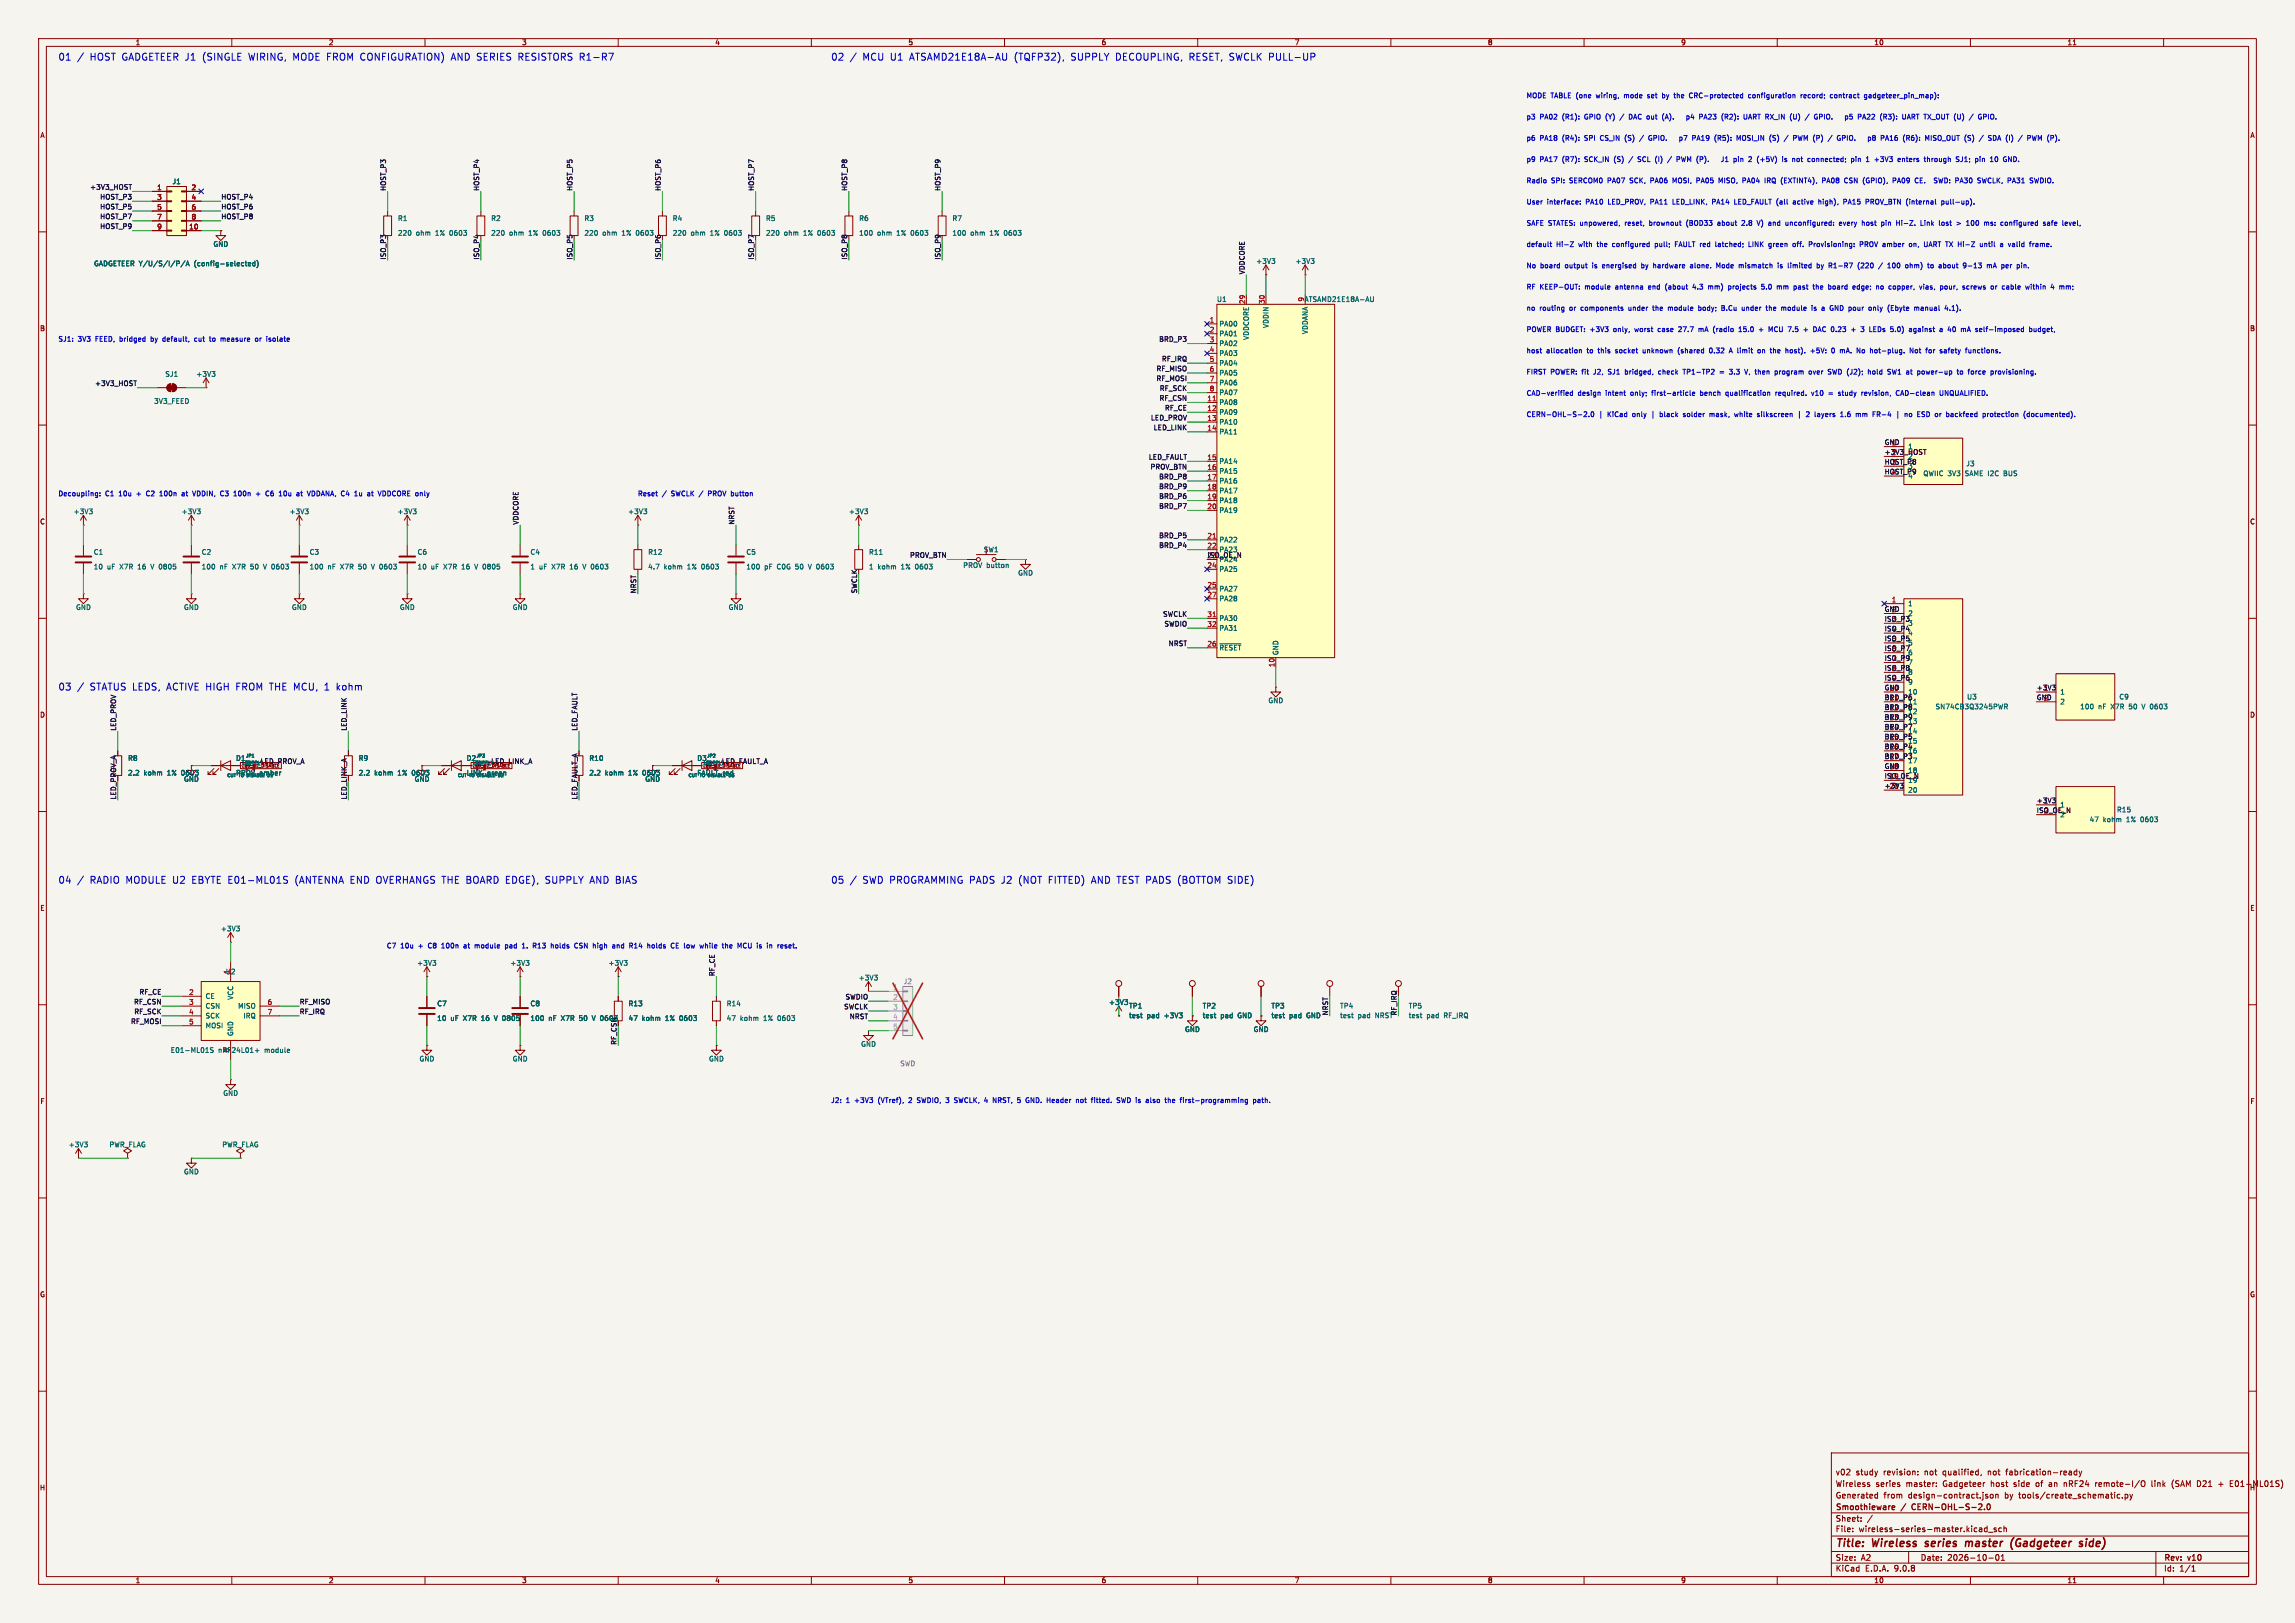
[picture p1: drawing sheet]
<svg xmlns="http://www.w3.org/2000/svg" width="594mm" height="420mm" viewBox="0 0 594 420" stroke-linecap="round" stroke-linejoin="round" font-family="sans-serif">
<defs><g id="words">
<g font-size="2.8" fill="#840000">
<text x="475" y="400.9">Title:</text>
<text x="484.7" y="400.9">Wireless</text>
<text x="499.2" y="400.9">series</text>
<text x="510.4" y="400.9">master</text>
<text x="522.9" y="400.9">(Gadgeteer</text>
<text x="541.5" y="400.9">side)</text>
</g>
<g font-size="2.5" fill="#0000c2">
<text x="15" y="15.9">01</text>
<text x="23.3" y="15.9">HOST GADGETEER J1</text>
<text x="52.6" y="15.9">(SINGLE</text>
<text x="64.6" y="15.9">WIRING, MODE FROM CONFIGURATION)</text>
<text x="117.5" y="15.9">AND SERIES RESISTORS R1-R7</text>
<text x="215" y="15.9">02</text>
<text x="223.3" y="15.9">MCU U1</text>
<text x="235.5" y="15.9">ATSAMD21E18A-AU</text>
<text x="262.7" y="15.9">(TQFP32),</text>
<text x="277.5" y="15.9">SUPPLY</text>
<text x="289.1" y="15.9">DECOUPLING,</text>
<text x="308.3" y="15.9">RESET, SWCLK PULL-UP</text>
<text x="15" y="178.9">03</text>
<text x="23.3" y="178.9">STATUS LEDS, ACTIVE HIGH FROM THE MCU, 1</text>
<text x="87.7" y="178.9">kohm</text>
<text x="15" y="228.9">04</text>
<text x="23.3" y="228.9">RADIO MODULE U2</text>
<text x="49.9" y="228.9">EBYTE E01-ML01S</text>
<text x="76.7" y="228.9">(ANTENNA END OVERHANGS THE BOARD EDGE), SUPPLY</text>
<text x="153.8" y="228.9">AND BIAS</text>
<text x="215" y="228.9">05</text>
<text x="223.3" y="228.9">SWD PROGRAMMING PADS J2</text>
<text x="263.9" y="228.9">(NOT FITTED) AND TEST PADS (BOTTOM SIDE)</text>
</g>
<g font-size="2.1" fill="#840000">
<text x="475" y="382">v02</text>
<text x="480.3" y="382">study</text>
<text x="487.5" y="382">revision:</text>
<text x="498.3" y="382">not</text>
<text x="503.1" y="382">qualified,</text>
<text x="514.9" y="382">not</text>
<text x="519.8" y="382">fabrication-ready</text>
<text x="475" y="388">Generated</text>
<text x="475" y="385">Wireless</text>
<text x="485.4" y="385">series</text>
<text x="487.5" y="388">from</text>
<text x="493.4" y="385">master:</text>
<text x="494" y="388">design-contract.json</text>
<text x="503" y="385">Gadgeteer</text>
<text x="515.6" y="385">host</text>
<text x="519" y="388">by</text>
<text x="521.6" y="385">side</text>
<text x="522.8" y="388">tools/create_schematic.py</text>
<text x="527.5" y="385">of</text>
<text x="531" y="385">an</text>
<text x="535" y="385">nRF24</text>
<text x="543.3" y="385">remote-I/O</text>
<text x="558.1" y="385">link</text>
<text x="563.4" y="385">(SAM</text>
<text x="570.2" y="385">D21</text>
<text x="575.8" y="385">+</text>
<text x="579" y="385">E01-ML01S)</text>
<text x="475" y="394">Sheet:</text>
<text x="475" y="391.2">Smoothieware</text>
<text x="492.2" y="391.2">/</text>
<text x="495.6" y="391.2">CERN-OHL-S-2.0</text>
<text x="475" y="396.7">File:</text>
<text x="481.1" y="396.7">wireless-series-master.kicad_sch</text>
<text x="475" y="406.9">KiCad</text>
<text x="475" y="404.1">Size:</text>
<text x="481.7" y="404.1">A2</text>
<text x="482.7" y="406.9">E.D.A.</text>
<text x="490.3" y="406.9">9.0.8</text>
<text x="497" y="404.1">Date:</text>
<text x="504" y="404.1">2026-10-01</text>
<text x="560" y="404.3">Rev:</text>
<text x="560" y="406.9">Id:</text>
<text x="564.1" y="406.9">1/1</text>
<text x="566.4" y="404.3">v10</text>
</g>
<g font-size="1.8" fill="#840000">
<text x="35" y="11.9">1</text>
<text x="85" y="11.9">2</text>
<text x="135" y="11.9">3</text>
<text x="185" y="11.9">4</text>
<text x="235" y="11.9">5</text>
<text x="285" y="11.9">6</text>
<text x="335" y="11.9">7</text>
<text x="385" y="11.9">8</text>
<text x="435" y="11.9">9</text>
<text x="485" y="11.9">10</text>
<text x="535" y="11.9">11</text>
<text x="10.3" y="35.9">A</text>
<text x="582.3" y="35.9">A</text>
<text x="10.3" y="85.9">B</text>
<text x="582.3" y="85.9">B</text>
<text x="10.3" y="135.9">C</text>
<text x="582.3" y="135.9">C</text>
<text x="10.3" y="185.9">D</text>
<text x="582.3" y="185.9">D</text>
<text x="30.1" y="207" transform="rotate(-90 30.1 207)">LED_PROV_A</text>
<text x="89.8" y="207" transform="rotate(-90 89.8 207)">LED_LINK_A</text>
<text x="149.5" y="207" transform="rotate(-90 149.5 207)">LED_FAULT_A</text>
<text x="10.3" y="235.9">E</text>
<text x="582.3" y="235.9">E</text>
<text x="159.7" y="270.5" transform="rotate(-90 159.7 270.5)">RF_CSN</text>
<text x="10.3" y="285.9">F</text>
<text x="582.3" y="285.9">F</text>
<text x="10.3" y="335.9">G</text>
<text x="582.3" y="335.9">G</text>
<text x="10.2" y="385.9">H</text>
<text x="582.2" y="385.9">H</text>
<text x="35" y="409.9">1</text>
<text x="85" y="409.9">2</text>
<text x="135" y="409.9">3</text>
<text x="185" y="409.9">4</text>
<text x="235" y="409.9">5</text>
<text x="285" y="409.9">6</text>
<text x="335" y="409.9">7</text>
<text x="385" y="409.9">8</text>
<text x="435" y="409.9">9</text>
<text x="485" y="409.9">10</text>
<text x="535" y="409.9">11</text>
</g>
<g font-size="1.8" fill="#0000c2">
<text x="395" y="25.6">MODE TABLE (one</text>
<text x="413.4" y="25.6">wiring,</text>
<text x="420.8" y="25.6">mode</text>
<text x="427.1" y="25.6">set</text>
<text x="431.1" y="25.6">by</text>
<text x="434.4" y="25.6">the</text>
<text x="438.5" y="25.6">CRC-protected</text>
<text x="454" y="25.6">configuration</text>
<text x="467.8" y="25.6">record;</text>
<text x="475.6" y="25.6">contract</text>
<text x="484.6" y="25.6">gadgeteer_pin_map):</text>
<text x="395" y="31.1">p3</text>
<text x="398.5" y="31.1">PA02</text>
<text x="404.5" y="31.1">(R1):</text>
<text x="410.4" y="31.1">GPIO (Y)</text>
<text x="422.5" y="31.1">DAC out</text>
<text x="431.5" y="31.1">(A).</text>
<text x="438.4" y="31.1">p4</text>
<text x="441.9" y="31.1">PA23</text>
<text x="447.9" y="31.1">(R2):</text>
<text x="453.8" y="31.1">UART RX_IN</text>
<text x="466.2" y="31.1">(U)</text>
<text x="470.4" y="31.1">/</text>
<text x="472.9" y="31.1">GPIO.</text>
<text x="481.5" y="31.1">p5</text>
<text x="485" y="31.1">PA22</text>
<text x="491" y="31.1">(R3):</text>
<text x="496.9" y="31.1">UART TX_OUT (U)</text>
<text x="514.9" y="31.1">/</text>
<text x="395" y="36.6">p6</text>
<text x="398.5" y="36.6">PA18</text>
<text x="404.5" y="36.6">(R4):</text>
<text x="410.4" y="36.6">SPI</text>
<text x="414.7" y="36.6">CS_IN</text>
<text x="421.2" y="36.6">(S)</text>
<text x="427.8" y="36.6">GPIO.</text>
<text x="436.4" y="36.6">p7</text>
<text x="439.9" y="36.6">PA19</text>
<text x="445.9" y="36.6">(R5):</text>
<text x="451.8" y="36.6">MOSI_IN</text>
<text x="460.5" y="36.6">(S)</text>
<text x="464.6" y="36.6">/</text>
<text x="467.1" y="36.6">PWM (P)</text>
<text x="476.6" y="36.6">/</text>
<text x="479.1" y="36.6">GPIO.</text>
<text x="487.6" y="36.6">p8</text>
<text x="491.2" y="36.6">PA16</text>
<text x="497.1" y="36.6">(R6):</text>
<text x="503.1" y="36.6">MISO_OUT (S)</text>
<text x="517.5" y="36.6">/</text>
<text x="520" y="36.6">SDA (I)</text>
<text x="528.2" y="36.6">/</text>
<text x="530.7" y="36.6">PWM (P).</text>
<text x="395" y="42.1">p9</text>
<text x="395" y="47.6">Radio</text>
<text x="398.5" y="42.1">PA17</text>
<text x="401.5" y="47.6">SPI:</text>
<text x="404.5" y="42.1">(R7):</text>
<text x="406.4" y="47.6">SERCOM0</text>
<text x="410.4" y="42.1">SCK_IN</text>
<text x="416.4" y="47.6">PA07</text>
<text x="418.2" y="42.1">(S)</text>
<text x="422.4" y="47.6">SCK,</text>
<text x="424.8" y="42.1">SCL (I)</text>
<text x="427.9" y="47.6">PA06</text>
<text x="433" y="42.1">/</text>
<text x="433.8" y="47.6">MOSI,</text>
<text x="435.5" y="42.1">PWM (P).</text>
<text x="440.2" y="47.6">PA05</text>
<text x="446.2" y="47.6">MISO,</text>
<text x="447.9" y="42.1">J1</text>
<text x="451.2" y="42.1">pin</text>
<text x="452.5" y="47.6">PA04</text>
<text x="455.3" y="42.1">2</text>
<text x="457.7" y="42.1">(+5V)</text>
<text x="458.5" y="47.6">IRQ (EXTINT4),</text>
<text x="464.4" y="42.1">is</text>
<text x="467.2" y="42.1">not</text>
<text x="471.4" y="42.1">connected;</text>
<text x="473.8" y="47.6">PA08</text>
<text x="479.7" y="47.6">CSN</text>
<text x="482.9" y="42.1">pin</text>
<text x="484.7" y="47.6">(GPIO),</text>
<text x="487" y="42.1">1</text>
<text x="489.3" y="42.1">+3V3</text>
<text x="492.6" y="47.6">PA09</text>
<text x="495.6" y="42.1">enters</text>
<text x="498.6" y="47.6">CE.</text>
<text x="502.6" y="42.1">through</text>
<text x="503.9" y="47.6">SWD: PA30</text>
<text x="511.1" y="42.1">SJ1;</text>
<text x="515.6" y="47.6">SWCLK, PA31</text>
<text x="516.2" y="42.1">pin</text>
<text x="520.3" y="42.1">10</text>
<text x="529.6" y="47.6">SWDIO.</text>
<text x="395" y="53.1">User</text>
<text x="400.4" y="53.1">interface:</text>
<text x="410.6" y="53.1">PA10</text>
<text x="416.5" y="53.1">LED_PROV, PA11</text>
<text x="433.6" y="53.1">LED_LINK,</text>
<text x="444.1" y="53.1">PA14</text>
<text x="450" y="53.1">LED_FAULT (all</text>
<text x="465.6" y="53.1">active</text>
<text x="472.4" y="53.1">high),</text>
<text x="479.1" y="53.1">PA15</text>
<text x="485" y="53.1">PROV_BTN (internal</text>
<text x="505" y="53.1">pull-up).</text>
<text x="395" y="58.6">SAFE STATES: unpowered,</text>
<text x="420.9" y="58.6">reset,</text>
<text x="427.4" y="58.6">brownout</text>
<text x="437.1" y="58.6">(BOD33</text>
<text x="445.4" y="58.6">about</text>
<text x="451.9" y="58.6">2.8</text>
<text x="456.1" y="58.6">V)</text>
<text x="459.2" y="58.6">and</text>
<text x="463.9" y="58.6">unconfigured:</text>
<text x="478" y="58.6">every</text>
<text x="484" y="58.6">host</text>
<text x="489.3" y="58.6">pin</text>
<text x="493.3" y="58.6">Hi-Z.</text>
<text x="499.8" y="58.6">Link</text>
<text x="504.8" y="58.6">lost</text>
<text x="509.5" y="58.6">&gt;</text>
<text x="512.3" y="58.6">100</text>
<text x="517.1" y="58.6">ms:</text>
<text x="521.6" y="58.6">configured</text>
<text x="532.8" y="58.6">safe</text>
<text x="538" y="58.6">level,</text>
<text x="395" y="64.1">default</text>
<text x="402.8" y="64.1">Hi-Z</text>
<text x="408.7" y="64.1">with</text>
<text x="413.7" y="64.1">the</text>
<text x="417.8" y="64.1">configured</text>
<text x="429" y="64.1">pull;</text>
<text x="434.4" y="64.1">FAULT red</text>
<text x="445.3" y="64.1">latched;</text>
<text x="454.1" y="64.1">LINK</text>
<text x="459.5" y="64.1">green</text>
<text x="465.9" y="64.1">off.</text>
<text x="470.3" y="64.1">Provisioning:</text>
<text x="483.7" y="64.1">PROV amber</text>
<text x="496.9" y="64.1">on,</text>
<text x="500.9" y="64.1">UART TX Hi-Z</text>
<text x="516" y="64.1">until</text>
<text x="521.5" y="64.1">a</text>
<text x="523.8" y="64.1">valid</text>
<text x="529.5" y="64.1">frame.</text>
<text x="395" y="69.6">No</text>
<text x="398.7" y="69.6">board</text>
<text x="405.2" y="69.6">output</text>
<text x="412.4" y="69.6">is</text>
<text x="415.2" y="69.6">energised</text>
<text x="425.5" y="69.6">by</text>
<text x="428.8" y="69.6">hardware</text>
<text x="438.6" y="69.6">alone.</text>
<text x="445.6" y="69.6">Mode</text>
<text x="451.6" y="69.6">mismatch</text>
<text x="461.9" y="69.6">is</text>
<text x="464.7" y="69.6">limited</text>
<text x="472.4" y="69.6">by</text>
<text x="475.7" y="69.6">R1-R7</text>
<text x="483.4" y="69.6">(220</text>
<text x="489" y="69.6">/</text>
<text x="491.5" y="69.6">100</text>
<text x="496.3" y="69.6">ohm)</text>
<text x="502.3" y="69.6">to</text>
<text x="505.4" y="69.6">about</text>
<text x="511.9" y="69.6">9-13</text>
<text x="518.2" y="69.6">mA</text>
<text x="522.2" y="69.6">per</text>
<text x="395" y="75.1">RF KEEP-OUT:</text>
<text x="410.3" y="75.1">module</text>
<text x="418.4" y="75.1">antenna</text>
<text x="427.1" y="75.1">end</text>
<text x="431.7" y="75.1">(about</text>
<text x="439" y="75.1">4.3</text>
<text x="443.2" y="75.1">mm)</text>
<text x="448.6" y="75.1">projects</text>
<text x="457.4" y="75.1">5.0</text>
<text x="461.6" y="75.1">mm</text>
<text x="466.2" y="75.1">past</text>
<text x="471.4" y="75.1">the</text>
<text x="475.5" y="75.1">board</text>
<text x="482.1" y="75.1">edge;</text>
<text x="488.3" y="75.1">no</text>
<text x="491.8" y="75.1">copper,</text>
<text x="500" y="75.1">vias,</text>
<text x="505.5" y="75.1">pour,</text>
<text x="511.5" y="75.1">screws</text>
<text x="519" y="75.1">or</text>
<text x="522.2" y="75.1">cable</text>
<text x="528.5" y="75.1">within</text>
<text x="535.2" y="75.1">4</text>
<text x="395" y="80.6">no</text>
<text x="398.5" y="80.6">routing</text>
<text x="406.4" y="80.6">or</text>
<text x="409.5" y="80.6">components</text>
<text x="422" y="80.6">under</text>
<text x="428.5" y="80.6">the</text>
<text x="432.6" y="80.6">module</text>
<text x="440.7" y="80.6">body;</text>
<text x="446.9" y="80.6">B.Cu</text>
<text x="452.3" y="80.6">under</text>
<text x="458.8" y="80.6">the</text>
<text x="463" y="80.6">module</text>
<text x="471" y="80.6">is</text>
<text x="473.8" y="80.6">a</text>
<text x="476.2" y="80.6">GND pour</text>
<text x="486.6" y="80.6">only</text>
<text x="491.7" y="80.6">(Ebyte</text>
<text x="498.8" y="80.6">manual</text>
<text x="506.9" y="80.6">4.1).</text>
<text x="15" y="88.6">SJ1:</text>
<text x="20.2" y="88.6">3V3</text>
<text x="24.8" y="88.6">FEED, bridged</text>
<text x="39.5" y="88.6">by</text>
<text x="42.8" y="88.6">default,</text>
<text x="51.2" y="88.6">cut</text>
<text x="55.4" y="88.6">to</text>
<text x="58.4" y="88.6">measure</text>
<text x="67.6" y="88.6">or</text>
<text x="70.7" y="88.6">isolate</text>
<text x="395" y="86.1">POWER BUDGET: +3V3</text>
<text x="417.9" y="86.1">only,</text>
<text x="423.6" y="86.1">worst</text>
<text x="429.8" y="86.1">case</text>
<text x="435.3" y="86.1">27.7</text>
<text x="440.8" y="86.1">mA</text>
<text x="444.7" y="86.1">(radio</text>
<text x="451.6" y="86.1">15.0</text>
<text x="457" y="86.1">+</text>
<text x="459.7" y="86.1">MCU 7.5</text>
<text x="469.1" y="86.1">+</text>
<text x="471.9" y="86.1">DAC 0.23</text>
<text x="482.1" y="86.1">+</text>
<text x="484.8" y="86.1">3</text>
<text x="487.2" y="86.1">LEDs</text>
<text x="492.8" y="86.1">5.0)</text>
<text x="497.9" y="86.1">against</text>
<text x="506" y="86.1">a</text>
<text x="508.3" y="86.1">40</text>
<text x="511.9" y="86.1">mA</text>
<text x="515.9" y="86.1">self-imposed</text>
<text x="530" y="86.1">budget,</text>
<text x="395" y="91.6">host</text>
<text x="400.2" y="91.6">allocation</text>
<text x="410.9" y="91.6">to</text>
<text x="413.9" y="91.6">this</text>
<text x="418.6" y="91.6">socket</text>
<text x="425.9" y="91.6">unknown</text>
<text x="435.2" y="91.6">(shared</text>
<text x="443.5" y="91.6">0.32</text>
<text x="448.9" y="91.6">A limit</text>
<text x="456.7" y="91.6">on</text>
<text x="460.1" y="91.6">the</text>
<text x="464.3" y="91.6">host).</text>
<text x="470.9" y="91.6">+5V:</text>
<text x="476.6" y="91.6">0</text>
<text x="479" y="91.6">mA.</text>
<text x="483.5" y="91.6">No</text>
<text x="487.2" y="91.6">hot-plug.</text>
<text x="497.7" y="91.6">Not</text>
<text x="502" y="91.6">for</text>
<text x="505.9" y="91.6">safety</text>
<text x="512.7" y="91.6">functions.</text>
<text x="395" y="97.1">FIRST POWER: fit</text>
<text x="412.8" y="97.1">J2,</text>
<text x="416.7" y="97.1">SJ1</text>
<text x="421.3" y="97.1">bridged,</text>
<text x="430.1" y="97.1">check</text>
<text x="436.8" y="97.1">TP1-TP2</text>
<text x="446.4" y="97.1">=</text>
<text x="449.1" y="97.1">3.3</text>
<text x="453.3" y="97.1">V, then</text>
<text x="461.5" y="97.1">program</text>
<text x="470.5" y="97.1">over</text>
<text x="475.7" y="97.1">SWD (J2);</text>
<text x="486.4" y="97.1">hold</text>
<text x="491.7" y="97.1">SW1 at</text>
<text x="499.8" y="97.1">power-up</text>
<text x="510.3" y="97.1">to</text>
<text x="513.4" y="97.1">force</text>
<text x="519.4" y="97.1">provisioning.</text>
<text x="395" y="102.6">CAD-verified</text>
<text x="408.4" y="102.6">design</text>
<text x="415.7" y="102.6">intent</text>
<text x="422.3" y="102.6">only;</text>
<text x="428" y="102.6">first-article</text>
<text x="440.8" y="102.6">bench</text>
<text x="447.6" y="102.6">qualification</text>
<text x="460.6" y="102.6">required.</text>
<text x="470.2" y="102.6">v10</text>
<text x="474.8" y="102.6">=</text>
<text x="477.5" y="102.6">study</text>
<text x="483.7" y="102.6">revision,</text>
<text x="492.9" y="102.6">CAD-clean</text>
<text x="504.4" y="102.6">UNQUALIFIED.</text>
<text x="395" y="108.1">CERN-OHL-S-2.0</text>
<text x="413.8" y="108.1">|</text>
<text x="416.2" y="108.1">KiCad</text>
<text x="422.8" y="108.1">only</text>
<text x="427.9" y="108.1">|</text>
<text x="430.3" y="108.1">black</text>
<text x="436.6" y="108.1">solder</text>
<text x="443.6" y="108.1">mask,</text>
<text x="450.3" y="108.1">white</text>
<text x="456.3" y="108.1">silkscreen</text>
<text x="467.1" y="108.1">|</text>
<text x="469.4" y="108.1">2</text>
<text x="471.8" y="108.1">layers</text>
<text x="478.7" y="108.1">1.6</text>
<text x="482.9" y="108.1">mm</text>
<text x="487.4" y="108.1">FR-4</text>
<text x="493.7" y="108.1">|</text>
<text x="496.1" y="108.1">no</text>
<text x="499.6" y="108.1">ESD or</text>
<text x="507.5" y="108.1">backfeed</text>
<text x="517.1" y="108.1">protection</text>
<text x="527.9" y="108.1">(documented).</text>
<text x="15" y="128.6">Decoupling:</text>
<text x="27.2" y="128.6">C1</text>
<text x="30.9" y="128.6">10u</text>
<text x="35.6" y="128.6">+</text>
<text x="38.4" y="128.6">C2</text>
<text x="42" y="128.6">100n</text>
<text x="48" y="128.6">at</text>
<text x="51" y="128.6">VDDIN,</text>
<text x="58.4" y="128.6">C3</text>
<text x="62" y="128.6">100n</text>
<text x="68" y="128.6">+</text>
<text x="70.7" y="128.6">C6</text>
<text x="74.3" y="128.6">10u</text>
<text x="79.1" y="128.6">at</text>
<text x="82.1" y="128.6">VDDANA, C4</text>
<text x="94.7" y="128.6">1u</text>
<text x="98.2" y="128.6">at</text>
<text x="101.3" y="128.6">VDDCORE only</text>
<text x="165" y="128.6">Reset</text>
<text x="171.4" y="128.6">/</text>
<text x="173.9" y="128.6">SWCLK /</text>
<text x="183.8" y="128.6">PROV button</text>
<text x="100" y="245.6">C7</text>
<text x="103.7" y="245.6">10u</text>
<text x="108.4" y="245.6">+</text>
<text x="111.1" y="245.6">C8</text>
<text x="114.8" y="245.6">100n</text>
<text x="120.7" y="245.6">at</text>
<text x="123.8" y="245.6">module</text>
<text x="131.8" y="245.6">pad</text>
<text x="136.5" y="245.6">1.</text>
<text x="139.4" y="245.6">R13</text>
<text x="144.3" y="245.6">holds</text>
<text x="150.6" y="245.6">CSN</text>
<text x="155.6" y="245.6">high</text>
<text x="160.8" y="245.6">and</text>
<text x="165.4" y="245.6">R14</text>
<text x="170.3" y="245.6">holds</text>
<text x="176.6" y="245.6">CE low</text>
<text x="184.5" y="245.6">while</text>
<text x="190.5" y="245.6">the</text>
<text x="194.7" y="245.6">MCU is</text>
<text x="202.7" y="245.6">in</text>
<text x="205.6" y="245.6">reset.</text>
<text x="215" y="285.6">J2:</text>
<text x="219" y="285.6">1</text>
<text x="221.3" y="285.6">+3V3</text>
<text x="227.6" y="285.6">(VTref),</text>
<text x="235.7" y="285.6">2</text>
<text x="238.1" y="285.6">SWDIO, 3</text>
<text x="248.1" y="285.6">SWCLK, 4</text>
<text x="258.5" y="285.6">NRST,</text>
<text x="265" y="285.6">5</text>
<text x="267.4" y="285.6">GND. Header</text>
<text x="280.8" y="285.6">not</text>
<text x="285" y="285.6">fitted.</text>
<text x="291.8" y="285.6">SWD is</text>
<text x="299.7" y="285.6">also</text>
<text x="304.9" y="285.6">the</text>
<text x="309" y="285.6">first-programming</text>
<text x="328.1" y="285.6">path.</text>
</g>
<g font-size="1.8" fill="#006464">
<text x="44.5" y="47.9">J1</text>
<text x="102.9" y="57.4">R1</text>
<text x="127" y="57.4">R2</text>
<text x="151.1" y="57.4">R3</text>
<text x="174" y="57.4">R4</text>
<text x="198.1" y="57.4">R5</text>
<text x="222.3" y="57.4">R6</text>
<text x="246.4" y="57.4">R7</text>
<text x="55.1" y="64.1">GND</text>
<text x="102.9" y="61.2">220</text>
<text x="107.7" y="61.2">ohm</text>
<text x="112.8" y="61.2">1%</text>
<text x="116.7" y="61.2">0603</text>
<text x="127" y="61.2">220</text>
<text x="131.8" y="61.2">ohm</text>
<text x="137" y="61.2">1%</text>
<text x="140.8" y="61.2">0603</text>
<text x="151.1" y="61.2">220</text>
<text x="155.9" y="61.2">ohm</text>
<text x="161.1" y="61.2">1%</text>
<text x="164.9" y="61.2">0603</text>
<text x="174" y="61.2">220</text>
<text x="178.8" y="61.2">ohm</text>
<text x="184" y="61.2">1%</text>
<text x="187.8" y="61.2">0603</text>
<text x="198.1" y="61.2">220</text>
<text x="202.9" y="61.2">ohm</text>
<text x="208.1" y="61.2">1%</text>
<text x="211.9" y="61.2">0603</text>
<text x="222.3" y="61.2">100</text>
<text x="227.1" y="61.2">ohm</text>
<text x="232.2" y="61.2">1%</text>
<text x="236.1" y="61.2">0603</text>
<text x="246.4" y="61.2">100</text>
<text x="251.2" y="61.2">ohm</text>
<text x="256.4" y="61.2">1%</text>
<text x="260.2" y="61.2">0603</text>
<text x="24.2" y="69.1">GADGETEER Y/U/S/I/P/A</text>
<text x="50.4" y="69.1">(config-selected)</text>
<text x="325" y="68.5">+3V3</text>
<text x="335.2" y="68.5">+3V3</text>
<text x="314.9" y="78.3">U1</text>
<text x="337.5" y="78.3">ATSAMD21E18A-AU</text>
<text x="337.6" y="78.2" transform="rotate(-90 337.6 78.2)">9</text>
<text x="315.5" y="84.7">PA00</text>
<text x="315.5" y="87.2">PA01</text>
<text x="315.5" y="89.8">PA02</text>
<text x="323.4" y="88.1" transform="rotate(-90 323.4 88.1)">VDDCORE</text>
<text x="328.5" y="85" transform="rotate(-90 328.5 85)">VDDIN</text>
<text x="338.7" y="86.6" transform="rotate(-90 338.7 86.6)">VDDANA</text>
<text x="315.5" y="92.3">PA03</text>
<text x="315.5" y="94.8">PA04</text>
<text x="42.7" y="97.7">SJ1</text>
<text x="50.7" y="97.7">+3V3</text>
<text x="315.5" y="97.4">PA05</text>
<text x="315.5" y="99.9">PA06</text>
<text x="39.8" y="104.7">3V3_FEED</text>
<text x="315.5" y="102.5">PA07</text>
<text x="315.5" y="105">PA08</text>
<text x="315.5" y="107.5">PA09</text>
<text x="315.5" y="110.1">PA10</text>
<text x="315.5" y="112.6">PA11</text>
<text x="315.5" y="120.2">PA14</text>
<text x="315.5" y="122.8">PA15</text>
<text x="315.5" y="125.3">PA16</text>
<text x="493.8" y="124.1">4</text>
<text x="497.7" y="123.4">QWIIC 3V3</text>
<text x="508.8" y="123.4">SAME I2C</text>
<text x="508.8" y="120.9">J3</text>
<text x="519.1" y="123.4">BUS</text>
<text x="315.5" y="127.9">PA17</text>
<text x="315.5" y="130.4">PA18</text>
<text x="18.9" y="133.3">+3V3</text>
<text x="46.9" y="133.3">+3V3</text>
<text x="74.8" y="133.3">+3V3</text>
<text x="102.8" y="133.3">+3V3</text>
<text x="162.5" y="133.3">+3V3</text>
<text x="219.6" y="133.3">+3V3</text>
<text x="315.5" y="132.9">PA19</text>
<text x="24.1" y="143.7">C1</text>
<text x="52.1" y="143.7">C2</text>
<text x="80" y="143.7">C3</text>
<text x="108" y="143.7">C6</text>
<text x="137.2" y="143.7">C4</text>
<text x="167.6" y="143.7">R12</text>
<text x="193" y="143.7">C5</text>
<text x="224.8" y="143.7">R11</text>
<text x="254.5" y="143.1">SW1</text>
<text x="315.5" y="140.6">PA22</text>
<text x="24.1" y="147.5">10</text>
<text x="27.7" y="147.5">uF</text>
<text x="31.1" y="147.5">X7R</text>
<text x="36" y="147.5">16</text>
<text x="39.6" y="147.5">V 0805</text>
<text x="52.1" y="147.5">100</text>
<text x="56.9" y="147.5">nF</text>
<text x="60.3" y="147.5">X7R</text>
<text x="65.1" y="147.5">50</text>
<text x="68.7" y="147.5">V 0603</text>
<text x="80" y="147.5">100</text>
<text x="84.8" y="147.5">nF</text>
<text x="88.2" y="147.5">X7R</text>
<text x="93.1" y="147.5">50</text>
<text x="96.7" y="147.5">V 0603</text>
<text x="108" y="147.5">10</text>
<text x="111.5" y="147.5">uF</text>
<text x="115" y="147.5">X7R</text>
<text x="119.8" y="147.5">16</text>
<text x="123.4" y="147.5">V 0805</text>
<text x="137.2" y="147.5">1</text>
<text x="139.5" y="147.5">uF</text>
<text x="143" y="147.5">X7R</text>
<text x="147.8" y="147.5">16</text>
<text x="151.4" y="147.5">V 0603</text>
<text x="167.6" y="147.5">4.7</text>
<text x="171.8" y="147.5">kohm</text>
<text x="178" y="147.5">1%</text>
<text x="181.9" y="147.5">0603</text>
<text x="193" y="147.5">100</text>
<text x="197.8" y="147.5">pF</text>
<text x="201.3" y="147.5">C0G</text>
<text x="206.2" y="147.5">50</text>
<text x="209.8" y="147.5">V 0603</text>
<text x="224.8" y="147.5">1</text>
<text x="227.2" y="147.5">kohm</text>
<text x="233.4" y="147.5">1%</text>
<text x="237.2" y="147.5">0603</text>
<text x="249.2" y="147.2">PROV button</text>
<text x="263.4" y="149.1">GND</text>
<text x="315.5" y="148.2">PA25</text>
<text x="315.5" y="153.3">PA27</text>
<text x="315.5" y="155.8">PA28</text>
<text x="19.6" y="158">GND</text>
<text x="47.5" y="158">GND</text>
<text x="75.4" y="158">GND</text>
<text x="103.4" y="158">GND</text>
<text x="132.6" y="158">GND</text>
<text x="188.5" y="158">GND</text>
<text x="315.5" y="160.9">PA30</text>
<text x="493.8" y="157.1">1</text>
<text x="315.5" y="163.4">PA31</text>
<text x="315.5" y="168.5">~{RESET}</text>
<text x="331.1" y="169.7" transform="rotate(-90 331.1 169.7)">GND</text>
<text x="533.1" y="179.9">1</text>
<text x="328.2" y="182.2">GND</text>
<text x="500.8" y="183.7">SN74CB3Q3245PWR</text>
<text x="509" y="181.2">U3</text>
<text x="533.1" y="182.5">2</text>
<text x="538.3" y="183.7">100</text>
<text x="543.1" y="183.7">nF</text>
<text x="546.5" y="183.7">X7R</text>
<text x="548.4" y="181.2">C9</text>
<text x="551.3" y="183.7">50</text>
<text x="554.9" y="183.7">V 0603</text>
<text x="33" y="197.1">R8</text>
<text x="61" y="197.1">D1</text>
<text x="92.7" y="197.1">R9</text>
<text x="120.7" y="197.1">D2</text>
<text x="152.4" y="197.1">R10</text>
<text x="180.3" y="197.1">D3</text>
<text x="33" y="200.9">2.2</text>
<text x="37.2" y="200.9">kohm</text>
<text x="43.4" y="200.9">1%</text>
<text x="47.2" y="200.9">0603</text>
<text x="47.5" y="202.5">GND</text>
<text x="61" y="200.9">PROV amber</text>
<text x="92.7" y="200.9">2.2</text>
<text x="96.9" y="200.9">kohm</text>
<text x="103.1" y="200.9">1%</text>
<text x="106.9" y="200.9">0603</text>
<text x="107.2" y="202.5">GND</text>
<text x="120.7" y="200.9">LINK</text>
<text x="126.1" y="200.9">green</text>
<text x="152.4" y="200.9">2.2</text>
<text x="156.6" y="200.9">kohm</text>
<text x="162.8" y="200.9">1%</text>
<text x="166.6" y="200.9">0603</text>
<text x="166.9" y="202.5">GND</text>
<text x="180.3" y="200.9">FAULT red</text>
<text x="493.8" y="205.3">20</text>
<text x="540.7" y="213">47</text>
<text x="544.3" y="213">kohm</text>
<text x="547.8" y="210.4">R15</text>
<text x="550.5" y="213">1%</text>
<text x="554.3" y="213">0603</text>
<text x="57" y="241.2">+3V3</text>
<text x="107.8" y="250.1">+3V3</text>
<text x="132" y="250.1">+3V3</text>
<text x="157.4" y="250.1">+3V3</text>
<text x="58.3" y="252.3">U2</text>
<text x="59.4" y="252.2" transform="rotate(-90 59.4 252.2)">1</text>
<text x="222.1" y="253.9">+3V3</text>
<text x="53.1" y="258.7">CE</text>
<text x="53.1" y="261.2">CSN</text>
<text x="53.1" y="263.8">SCK</text>
<text x="60.6" y="258.8" transform="rotate(-90 60.6 258.8)">VCC</text>
<text x="61.5" y="261.2">MISO</text>
<text x="62.9" y="263.8">IRQ</text>
<text x="113" y="260.6">C7</text>
<text x="137.2" y="260.6">C8</text>
<text x="162.6" y="260.6">R13</text>
<text x="188" y="260.6">R14</text>
<text x="286.9" y="260.3">+3V3</text>
<text x="292.1" y="261.2">TP1</text>
<text x="292.1" y="263.7">test</text>
<text x="296.8" y="263.7">pad</text>
<text x="301.5" y="263.7">+3V3</text>
<text x="311.2" y="261.2">TP2</text>
<text x="311.2" y="263.7">test</text>
<text x="315.9" y="263.7">pad</text>
<text x="320.5" y="263.7">GND</text>
<text x="328.9" y="261.2">TP3</text>
<text x="328.9" y="263.7">test</text>
<text x="333.7" y="263.7">pad</text>
<text x="338.3" y="263.7">GND</text>
<text x="346.7" y="261.2">TP4</text>
<text x="346.7" y="263.7">test</text>
<text x="351.5" y="263.7">pad</text>
<text x="364.5" y="261.2">TP5</text>
<text x="364.5" y="263.7">test</text>
<text x="369.2" y="263.7">pad</text>
<text x="373.9" y="263.7">RF_IRQ</text>
<text x="53.1" y="266.3">MOSI</text>
<text x="60.6" y="268.2" transform="rotate(-90 60.6 268.2)">GND</text>
<text x="113" y="264.4">10</text>
<text x="116.6" y="264.4">uF</text>
<text x="120" y="264.4">X7R</text>
<text x="124.9" y="264.4">16</text>
<text x="128.5" y="264.4">V 0805</text>
<text x="137.2" y="264.4">100</text>
<text x="142" y="264.4">nF</text>
<text x="145.4" y="264.4">X7R</text>
<text x="150.2" y="264.4">50</text>
<text x="153.8" y="264.4">V 0603</text>
<text x="162.6" y="264.4">47</text>
<text x="166.2" y="264.4">kohm</text>
<text x="172.3" y="264.4">1%</text>
<text x="176.2" y="264.4">0603</text>
<text x="188" y="264.4">47</text>
<text x="191.6" y="264.4">kohm</text>
<text x="197.7" y="264.4">1%</text>
<text x="201.6" y="264.4">0603</text>
<text x="306.6" y="267.3">GND</text>
<text x="324.4" y="267.3">GND</text>
<text x="44.1" y="272.6">E01-ML01S</text>
<text x="56.5" y="272.6">nRF24L01+</text>
<text x="59.4" y="272.5" transform="rotate(-90 59.4 272.5)">8</text>
<text x="68.6" y="272.6">module</text>
<text x="108.5" y="274.9">GND</text>
<text x="132.6" y="274.9">GND</text>
<text x="183.4" y="274.9">GND</text>
<text x="222.8" y="271.1">GND</text>
<text x="57.7" y="283.8">GND</text>
<text x="17.7" y="297.1">+3V3</text>
<text x="28.2" y="297.1">PWR_FLAG</text>
<text x="57.4" y="297.1">PWR_FLAG</text>
<text x="47.5" y="304.1">GND</text>
</g>
<g font-size="1.8" fill="#0f0f0f">
<text x="23.2" y="49.2">+3V3_HOST</text>
<text x="25.8" y="51.7">HOST_P3</text>
<text x="57.1" y="51.7">HOST_P4</text>
<text x="100" y="49.5" transform="rotate(-90 100 49.5)">HOST_P3</text>
<text x="124.1" y="49.5" transform="rotate(-90 124.1 49.5)">HOST_P4</text>
<text x="148.2" y="49.5" transform="rotate(-90 148.2 49.5)">HOST_P5</text>
<text x="171.1" y="49.5" transform="rotate(-90 171.1 49.5)">HOST_P6</text>
<text x="195.2" y="49.5" transform="rotate(-90 195.2 49.5)">HOST_P7</text>
<text x="219.4" y="49.5" transform="rotate(-90 219.4 49.5)">HOST_P8</text>
<text x="243.5" y="49.5" transform="rotate(-90 243.5 49.5)">HOST_P9</text>
<text x="25.8" y="56.8">HOST_P7</text>
<text x="25.8" y="54.3">HOST_P5</text>
<text x="25.8" y="59.3">HOST_P9</text>
<text x="57.1" y="56.8">HOST_P8</text>
<text x="57.1" y="54.3">HOST_P6</text>
<text x="100" y="67.3" transform="rotate(-90 100 67.3)">ISO_P3</text>
<text x="124.1" y="67.3" transform="rotate(-90 124.1 67.3)">ISO_P4</text>
<text x="148.2" y="67.3" transform="rotate(-90 148.2 67.3)">ISO_P5</text>
<text x="171.1" y="67.3" transform="rotate(-90 171.1 67.3)">ISO_P6</text>
<text x="195.2" y="67.3" transform="rotate(-90 195.2 67.3)">ISO_P7</text>
<text x="219.4" y="67.3" transform="rotate(-90 219.4 67.3)">ISO_P8</text>
<text x="243.5" y="67.3" transform="rotate(-90 243.5 67.3)">ISO_P9</text>
<text x="322.2" y="71.1" transform="rotate(-90 322.2 71.1)">VDDCORE</text>
<text x="299.9" y="88.6">BRD_P3</text>
<text x="300.6" y="93.6">RF_IRQ</text>
<text x="24.5" y="100">+3V3_HOST</text>
<text x="299.2" y="96.2">RF_MISO</text>
<text x="299.2" y="98.7">RF_MOSI</text>
<text x="300.1" y="101.3">RF_SCK</text>
<text x="300" y="103.8">RF_CSN</text>
<text x="301.4" y="106.3">RF_CE</text>
<text x="297.8" y="108.9">LED_PROV</text>
<text x="298.5" y="111.4">LED_LINK</text>
<text x="297.2" y="119">LED_FAULT</text>
<text x="487.7" y="117.8">+3V3_HOST</text>
<text x="487.7" y="115.2">GND</text>
<text x="489.5" y="115.3">1</text>
<text x="489.5" y="117.9">2</text>
<text x="493.8" y="116.4">1</text>
<text x="493.8" y="119">2</text>
<text x="297.6" y="121.6">PROV_BTN</text>
<text x="299.9" y="124.1">BRD_P8</text>
<text x="487.7" y="120.3">HOST_P8</text>
<text x="487.7" y="122.8">HOST_P9</text>
<text x="489.5" y="120.4">3</text>
<text x="489.5" y="122.9">4</text>
<text x="493.8" y="121.5">3</text>
<text x="299.9" y="129.2">BRD_P6</text>
<text x="299.9" y="131.7">BRD_P7</text>
<text x="299.9" y="126.7">BRD_P9</text>
<text x="134.3" y="135.9" transform="rotate(-90 134.3 135.9)">VDDCORE</text>
<text x="190.2" y="135.9" transform="rotate(-90 190.2 135.9)">NRST</text>
<text x="299.9" y="139.4">BRD_P5</text>
<text x="299.9" y="141.9">BRD_P4</text>
<text x="315.5" y="143.1">PA23</text>
<text x="235.4" y="144.4">PROV_BTN</text>
<text x="312.4" y="144.5">23</text>
<text x="312.4" y="144.4">ISO_OE_N</text>
<text x="315.5" y="145.6">PA24</text>
<text x="164.8" y="153.7" transform="rotate(-90 164.8 153.7)">NRST</text>
<text x="221.9" y="153.7" transform="rotate(-90 221.9 153.7)">SWCLK</text>
<text x="300.9" y="159.7">SWCLK</text>
<text x="487.7" y="158.4">GND</text>
<text x="487.7" y="160.9">ISO_P3</text>
<text x="489.5" y="158.5">2</text>
<text x="489.5" y="161">3</text>
<text x="493.8" y="159.6">2</text>
<text x="301.3" y="162.2">SWDIO</text>
<text x="302.4" y="167.3">NRST</text>
<text x="487.7" y="166">ISO_P5</text>
<text x="487.7" y="163.5">ISO_P4</text>
<text x="489.5" y="163.6">4</text>
<text x="489.5" y="166.1">5</text>
<text x="493.8" y="162.2">3</text>
<text x="493.8" y="164.7">4</text>
<text x="493.8" y="167.2">5</text>
<text x="487.7" y="168.6">ISO_P7</text>
<text x="487.7" y="171.1">ISO_P9</text>
<text x="487.7" y="173.6">ISO_P8</text>
<text x="489.5" y="168.7">6</text>
<text x="489.5" y="171.2">7</text>
<text x="489.5" y="173.7">8</text>
<text x="493.8" y="169.8">6</text>
<text x="493.8" y="172.3">7</text>
<text x="487.7" y="176.2">ISO_P6</text>
<text x="487.7" y="178.7">GND</text>
<text x="488.9" y="178.8">10</text>
<text x="489.5" y="176.3">9</text>
<text x="493.8" y="174.9">8</text>
<text x="493.8" y="177.4">9</text>
<text x="493.8" y="179.9">10</text>
<text x="527" y="178.7">+3V3</text>
<text x="528.9" y="178.8">1</text>
<text x="487.7" y="183.8">BRD_P8</text>
<text x="487.7" y="181.3">BRD_P6</text>
<text x="488.9" y="181.4">11</text>
<text x="488.9" y="183.9">12</text>
<text x="493.8" y="182.5">11</text>
<text x="493.8" y="185">12</text>
<text x="527" y="181.3">GND</text>
<text x="528.9" y="181.4">2</text>
<text x="30.1" y="189.2" transform="rotate(-90 30.1 189.2)">LED_PROV</text>
<text x="89.8" y="189.2" transform="rotate(-90 89.8 189.2)">LED_LINK</text>
<text x="149.5" y="189.2" transform="rotate(-90 149.5 189.2)">LED_FAULT</text>
<text x="487.7" y="188.9">BRD_P7</text>
<text x="487.7" y="191.4">BRD_P5</text>
<text x="487.7" y="186.3">BRD_P9</text>
<text x="488.9" y="186.4">13</text>
<text x="488.9" y="189">14</text>
<text x="488.9" y="191.5">15</text>
<text x="493.8" y="187.6">13</text>
<text x="493.8" y="190.1">14</text>
<text x="67.3" y="197.8">LED_PROV_A</text>
<text x="127" y="197.8">LED_LINK_A</text>
<text x="186.7" y="197.8">LED_FAULT_A</text>
<text x="487.7" y="196.5">BRD_P3</text>
<text x="487.7" y="194">BRD_P4</text>
<text x="488.9" y="194.1">16</text>
<text x="488.9" y="196.6">17</text>
<text x="493.8" y="192.6">15</text>
<text x="493.8" y="195.2">16</text>
<text x="493.8" y="197.7">17</text>
<text x="487.7" y="199">GND</text>
<text x="487.7" y="201.6">ISO_OE_N</text>
<text x="488.9" y="199.1">18</text>
<text x="488.9" y="201.7">19</text>
<text x="493.8" y="200.3">18</text>
<text x="493.8" y="202.8">19</text>
<text x="487.7" y="204.1">+3V3</text>
<text x="488.9" y="204.2">20</text>
<text x="527" y="207.9">+3V3</text>
<text x="528.9" y="208">1</text>
<text x="533.1" y="209.1">1</text>
<text x="527" y="210.5">ISO_OE_N</text>
<text x="528.9" y="210.6">2</text>
<text x="533.1" y="211.7">2</text>
<text x="36" y="257.5">RF_CE</text>
<text x="185.1" y="252.7" transform="rotate(-90 185.1 252.7)">RF_CE</text>
<text x="34.6" y="260">RF_CSN</text>
<text x="34.6" y="262.5">RF_SCK</text>
<text x="77.5" y="262.5">RF_IRQ</text>
<text x="77.5" y="260">RF_MISO</text>
<text x="218.4" y="261.3">SWCLK</text>
<text x="218.7" y="258.7">SWDIO</text>
<text x="219.8" y="263.8">NRST</text>
<text x="343.8" y="262.9" transform="rotate(-90 343.8 262.9)">NRST</text>
<text x="356.1" y="263.7">NRST</text>
<text x="361.6" y="262.9" transform="rotate(-90 361.6 262.9)">RF_IRQ</text>
<text x="33.8" y="265.1">RF_MOSI</text>
</g>
<g font-size="1.8" fill="#a90000">
<text x="40.6" y="49.3">1</text>
<text x="40.6" y="51.8">3</text>
<text x="49.5" y="49.3">2</text>
<text x="49.5" y="51.8">4</text>
<text x="40.6" y="54.4">5</text>
<text x="40.6" y="56.9">7</text>
<text x="40.6" y="59.4">9</text>
<text x="48.9" y="59.4">10</text>
<text x="49.5" y="54.4">6</text>
<text x="49.5" y="56.9">8</text>
<text x="313" y="83.6">1</text>
<text x="322.3" y="78.8" transform="rotate(-90 322.3 78.8)">29</text>
<text x="327.4" y="78.8" transform="rotate(-90 327.4 78.8)">30</text>
<text x="313" y="86.1">2</text>
<text x="313" y="88.6">3</text>
<text x="313" y="91.2">4</text>
<text x="313" y="93.7">5</text>
<text x="313" y="96.3">6</text>
<text x="313" y="98.8">7</text>
<text x="313" y="101.3">8</text>
<text x="312.4" y="103.9">11</text>
<text x="312.4" y="106.4">12</text>
<text x="312.4" y="109">13</text>
<text x="312.4" y="111.5">14</text>
<text x="312.4" y="119.1">15</text>
<text x="312.4" y="121.7">16</text>
<text x="312.4" y="124.2">17</text>
<text x="312.4" y="126.7">18</text>
<text x="312.4" y="129.3">19</text>
<text x="312.4" y="131.8">20</text>
<text x="312.4" y="139.4">21</text>
<text x="312.4" y="142">22</text>
<text x="312.4" y="147.1">24</text>
<text x="312.4" y="152.1">25</text>
<text x="312.4" y="154.7">27</text>
<text x="489.5" y="156">1</text>
<text x="312.4" y="159.8">31</text>
<text x="312.4" y="162.3">32</text>
<text x="312.4" y="167.4">26</text>
<text x="329.9" y="172.8" transform="rotate(-90 329.9 172.8)">10</text>
<text x="48.8" y="257.6">2</text>
<text x="48.8" y="260.1">3</text>
<text x="48.8" y="262.6">4</text>
<text x="69.1" y="260.1">6</text>
<text x="69.1" y="262.6">7</text>
<text x="48.8" y="265.2">5</text>
</g>
<g font-size="1.8" fill="#a5a4a2">
<text x="231.1" y="256.3">1</text>
<text x="231.1" y="258.8">2</text>
<text x="231.1" y="261.4">3</text>
<text x="231.1" y="263.9">4</text>
<text x="231.1" y="266.4">5</text>
</g>
<g font-size="1.8" fill="#939391">
<text x="233.8" y="254.9">J2</text>
<text x="232.9" y="276.1">SWD</text>
</g>
<g font-size="1.1" fill="#006464">
<text x="62.6" y="197.9">LED</text>
<text x="63.3" y="197.9">SUPPLY</text>
<text x="63.5" y="196.2">JP1</text>
<text x="122.3" y="197.9">LED</text>
<text x="123" y="197.9">SUPPLY</text>
<text x="123.2" y="196.2">JP3</text>
<text x="182" y="197.9">LED</text>
<text x="182.7" y="197.9">SUPPLY</text>
<text x="182.9" y="196.2">JP2</text>
<text x="58.7" y="201.3">CUT</text>
<text x="61.8" y="201.3">TO</text>
<text x="64.2" y="201.3">DISABLE</text>
<text x="69.9" y="201.3">D1</text>
<text x="118.4" y="201.3">CUT</text>
<text x="121.5" y="201.3">TO</text>
<text x="123.9" y="201.3">DISABLE</text>
<text x="129.6" y="201.3">D2</text>
<text x="178.1" y="201.3">CUT</text>
<text x="181.2" y="201.3">TO</text>
<text x="183.6" y="201.3">DISABLE</text>
<text x="189.3" y="201.3">D3</text>
</g>
<g font-size="1.1" fill="#a90000">
<text x="62.5" y="198.8">LED_D1_DISABLE</text>
<text x="63.3" y="199.6">1</text>
<text x="65.2" y="199.6">2</text>
<text x="122.2" y="198.8">LED_D2_DISABLE</text>
<text x="123" y="199.6">1</text>
<text x="124.9" y="199.6">2</text>
<text x="181.9" y="198.8">LED_D3_DISABLE</text>
<text x="182.7" y="199.6">1</text>
<text x="184.6" y="199.6">2</text>
</g>
</g></defs>
<path d="M0 0h594v420h-594z" fill="#f5f4ef" stroke="#f5f4ef" stroke-width=".26"/>
<g fill="none" stroke="#840000" stroke-width=".26">
<path d="M10 10h574v400h-574zM12 12h570v396h-570zM60 10v2M110 10v2M160 10v2M210 10v2M260 10v2M310 10v2M360 10v2M410 10v2M460 10v2M510 10v2"/>
<path d="M536.6 11.6h.7M560 10v2M10 60h2M582 60h2M10 110h2M582 110h2M21.6 141v2.8M21.6 145.8v2.8M77.5 153.7v1.2h1.2l-1.2 1.3-1.3-1.3h1.3M77.5 153.7h.1M10 160h2M582 160h2"/>
<path d="M10 210h2M582 210h2M59.7 243.8h.1M59.7 241.3l-.8 1.3M59.7 241.3l.8 1.3M59.7 241.3v2.5M289.6 255.3v2.5M308.6 255.3v2.5M10 260h2M308.6 262.9v1.3h1.3l-1.3 1.2-1.3-1.2h1.3M308.6 262.9h.1M326.4 262.9v1.3h1.3l-1.3 1.2-1.3-1.2h1.3"/>
<path d="M326.4 262.9h.1M582 260h2M10 310h2M582 310h2M10 360h2M474 376h108v32h-108zM582 360h2M474 397.5h108M474 391.5h108M479.5 396.2v.2M479.5 395.4v.2M481.7 393.5v.2"/>
<path d="M481.7 392.7v.2M483.5 384.2h.4l.1 .3-.5 .2M483.5 383.7h.4M484.6 392.1l-1.3 1.9M485.4 386.7h.6M485.4 387.6h.6M486 386.2v1.5M491.5 384.2l.2 .2-.2 .3M491.5 383.7h.2M496.4 381.5v.2M496.4 380.7v.2M501.2 384.5v.2"/>
<path d="M501.2 383.7v.2M512.3 395.4h.6l.1 1M512.3 396.3h.7M512.8 381.6l-.1 .3M513 395.7l-.7 .2M513.2 386.2v.1M513.6 383.7h.1M514.3 395.4h-.4l-.3 .3 .1 .6h.6M514.3 394.9v1.5M514.5 386.7h-.4l-.2 .2 .1 .2 .5 .1v.4h-.6M514.7 396.5h1.1M515.2 386.7h.4l.3 .3v.4l-.3 .3-.5-.3z"/>
<path d="M516.5 386.7v1M516.5 386.8l.6-.1 .1 1M516.7 395.4h-.4l-.2 .2 .1 .2 .5 .1v.4h-.6M518 395.4h-.4l-.3 .3 .2 .6h.5M518.7 395.5l.5-.1 .1 1M518.7 394.9v1.5M530.4 384.2v.4M534.2 383.7v1M534.5 383.7l-.3 .1M536 380.7l.2 .2v.8M536.2 381.6l-.2 .1M536.2 381l-.2 .1"/>
<path d="M537.5 380.2v1.5M537.5 380.7h-.4l-.3 .3 .2 .6h.5M538.1 380.7l.4 1M538.5 381.7l-.4 .5M538.8 380.7l-.3 1M542.4 383.7v1M542.8 383.7l-.4 .3M548.7 386.7h-.5l-.2 .3 .1 .6h.6M549.3 387.5v.2M550 386.7h.5l.2 .3-.1 .6h-.6M550 386.7v1.5M551.2 386.7l.4 1"/>
<path d="M551.6 387.7l-.4 .5M552 386.7l-.4 1M554.4 383.2h.1a.5 .5 0 0 1 .7 .5v.5a.5 .5 0 0 1-.5 .5 .5 .5 0 0 1-.5-.5zM557 383.2v1.3l.2 .2M562.6 383a1.72 1.72 0 0 0 0 2.2M569.1 383.2a.81 .81 0 0 1 .5 .7 .81 .81 0 0 1-.5 .8M574.2 384.1h1.2M574.8 383.5v1.2M577.2 384.7h.8M577.2 383.2h.8M577.2 383.9h.5M60 408v2"/>
<path d="M110 408v2M160 408v2M210 408v2M260 408v2M310 408v2M360 408v2M410 408v2M460 408v2M474 404.5h108M474 401.5h108M494 401.5v3M510 408v2"/>
<path d="M514.7 403.2h1.2M516.7 402.4l.2-.1a.8 .8 0 0 1 .5 .7 .8 .8 0 0 1-.5 .8l-.4-.6zM518 403.8h.8M518 402.7l.4-.4v1.5M536.6 409.6h.7M558 401.5v6.5M560 408v2M567.3 406.6h.9M567.3 405.5l.4-.4v1.5"/>
<circle cx="289.6" cy="254.5" r=".76"/>
<circle cx="308.6" cy="254.5" r=".76"/>
</g>
<path d="M498.5 399l-.1 .4M508.9 398.9l-.2 1.3M509.6 399l-.5-.1-.3 .2M509.7 399.1l-.2 1.1M521.3 397.9l-.6 .9M522.3 398.3a1.11 1.11 0 0 0 0 1.9M538.6 398.9l.4 .1M538.8 399.5l.2 .4-.3 .3M540 398.9l-.2 1.3M540.1 398.2v.2M498.2 400.1l.2 .1M520.6 400.6l.3 .4" fill="none" stroke="#840000" stroke-width=".4"/>
<path d="M489.9 389.7h.4l.1 .3-.7 .2M490.3 390.6l-.4 .1M495 389.4l-.2 .4 .2 .7M512.1 390.7h.9M512.9 389.3v.5M513.6 390.5v.2M514.4 389.3l.2-.1a.8 .8 0 0 1 .6 .7 .8 .8 0 0 1-.6 .8l-.3-.6z" fill="none" stroke="#840000" stroke-width=".3"/>
<path d="M19.6 144h4M19.6 145.5h4" fill="none" stroke="#840000" stroke-width=".51"/>
<path d="M39 146l.4 1.3M61.2 239.6h.8l-.4 .5M61.7 240.1l.3 .3-.3 .5M295.2 262.5h.5M295.5 263.4h.2M314.2 262.5h.5M314.6 263.4h.1" fill="none" stroke="#006464" stroke-width=".26"/>
<path d="M492.8 113.4h15.2v12h-15.2z" fill="#ffffc2"/>
<g fill="none" stroke="#840000" stroke-width=".26">
<path d="M327.7 71.1h.1M327.7 68.6l-.8 1.3M327.7 68.6l.7 1.3M327.7 68.6v2.5M337.8 71.1h.1M337.8 68.6l-.7 1.3M337.8 68.6l.8 1.3M337.8 68.6v2.5M487.7 115.6h5.1M487.7 118.1h5.1M492.8 113.4h15.2v12h-15.2zM21.6 135.9h.1"/>
<path d="M21.6 133.4l-.8 1.2M21.6 133.4l.8 1.2M21.6 133.4v2.5M49.5 135.9h.1M49.5 133.4l-.7 1.2M49.5 133.4l.8 1.2M49.5 133.4v2.5M487.7 120.7h5.1M487.7 123.2h5.1M49.5 153.7v1.2h1.3l-1.3 1.3-1.2-1.3h1.2M49.5 153.7h.1M265.4 144.8v1.3h1.3l-1.3 1.2-1.2-1.2h1.2"/>
<path d="M265.4 144.8h.1M54.6 198.1h7.6M55.4 198.9l-1.6 1.5h.8h-.8v-.8M56.6 198.9l-1.5 1.5h.8h-.8v-.8M57.1 198.1l2.6-1.2v2.5zM57.1 196.9v2.5M89.2 195.6h2v5.1h-2zM90.2 194.3v1.3M110.5 252.7h.1M110.5 250.2l-.8 1.3M110.5 250.2l.8 1.3M110.5 250.2v2.5"/>
<path d="M110.5 257.8v2.8M110.5 270.5v1.3h1.3l-1.3 1.3-1.3-1.3h1.3M110.5 270.5h.1M110.5 262.6v2.8M134.6 270.5v1.3h1.3l-1.3 1.3-1.3-1.3h1.3M134.6 270.5h.1M49.5 299.7v1.3h1.3l-1.3 1.3-1.2-1.3h1.2M49.5 299.7h.1"/>
</g>
<g fill="none" stroke="#006464" stroke-width=".26">
<path d="M329.2 66.9h.8l-.5 .5M329.7 67.4l.3 .3-.3 .5M339.3 66.9h.8l-.4 .5M339.9 67.4l.2 .3-.2 .5M23.1 131.7h.8l-.4 .5M23.6 132.2l.3 .2-.3 .6M51 131.7h.8l-.4 .5M51.6 132.2l.2 .2-.2 .6M65.2 195.9h.5M72.6 199.8h.1M112 248.5h.8l-.4 .5M112.5 249l.3 .3-.3 .5"/>
<path d="M127.9 262.8l.4 1.3"/>
</g>
<path d="M108.5 260.9h4M108.5 262.4h4" fill="none" stroke="#840000" stroke-width=".51"/>
<path d="M492.8 154.9h15.2v50.8h-15.2z" fill="#ffffc2"/>
<g fill="none" stroke="#840000" stroke-width=".26">
<path d="M487.7 156.2h5.1M487.7 158.8h5.1M492.8 154.9h15.2v50.8h-15.2zM487.7 161.3h5.1M487.7 163.8h5.1M487.7 166.4h5.1M487.7 168.9h5.1M487.7 171.5h5.1M487.7 174h5.1M487.7 176.5h5.1M487.7 179.1h5.1M487.7 181.6h5.1"/>
<path d="M487.7 184.2h5.1M487.7 186.7h5.1M487.7 189.2h5.1M487.7 191.8h5.1M487.7 194.3h5.1M487.7 196.9h5.1M487.7 199.4h5.1M487.7 201.9h5.1M487.7 204.5h5.1M344.2 255.3v2.5"/>
<circle cx="344.2" cy="254.5" r=".76"/>
</g>
<path d="M495.3 182.2h.7M518.8 182.9l.7-.1v-.5l-.7-.1v1.3M519.1 182.9l.5 .6M349.8 262.5h.5M350.1 263.4h.2" fill="none" stroke="#006464" stroke-width=".26"/>
<path d="M52.1 254h15.2v15.2h-15.2z" fill="#ffffc2"/>
<path d="M47 257.8h5.1M52.1 254h15.2v15.2h-15.2zM59.7 248.9v5.1M47 260.4h5.1M47 262.9h5.1M47 265.4h5.1M59.7 269.2v5.1M67.3 260.4h5.1M67.3 262.9h5.1" fill="none" stroke="#840000" stroke-width=".26"/>
<path d="M53.2 272.4h.8M55.2 271.2h-.7a.53 .53 0 0 0 .6 .7v.4h-.6M66.1 271.9h.9M66.6 271.4v1" fill="none" stroke="#006464" stroke-width=".26"/>
<path d="M532.1 203.6h15.3v12h-15.3z" fill="#ffffc2"/>
<g fill="none" stroke="#840000" stroke-width=".26">
<path d="M527 208.3h5.1M527 210.8h5.1M532.1 203.6h15.3v12h-15.3zM361.9 255.3v2.5"/>
<circle cx="362" cy="254.5" r=".76"/>
</g>
<path d="M367.6 262.5h.4M367.9 263.4h.1" fill="none" stroke="#006464" stroke-width=".26"/>
<path d="M532.1 174.3h15.3v12h-15.3z" fill="#ffffc2"/>
<g fill="none" stroke="#840000" stroke-width=".26">
<path d="M330.2 177.8v1.3h1.3l-1.3 1.2-1.3-1.2h1.3M330.2 177.8h.1M527 179.1h5.1M532.1 174.3h15.3v12h-15.3zM109.2 198.1v1.3h1.3l-1.3 1.3-1.3-1.3h1.3M109.2 198.1h.1M527 181.6h5.1M326.4 255.3v2.5M59.7 279.4v1.3h1.3l-1.3 1.2-1.3-1.2h1.3M59.7 279.4h.1M20.3 299.7h.1M20.3 297.2l-.7 1.3"/>
<path d="M20.3 297.2l.8 1.3M20.3 297.2v2.5M33 298.5l1-.7-1-.6-1 .6 1 .7v1.2M33 299.7h.1M62.2 298.5l1-.7-1-.6-1 .6 1 .7v1.2M62.2 299.7h.1"/>
<circle cx="326.4" cy="254.5" r=".76"/>
</g>
<path d="M554.3 182.2l.5 1.3M332 262.5h.5M332.4 263.4h.1M21.8 295.5h.8l-.4 .5M22.4 296l.2 .3-.2 .5" fill="none" stroke="#006464" stroke-width=".26"/>
<path d="M233.7 255.3h2.5v12.7h-2.5z" fill="#ebeae8"/>
<path d="M229.9 256.5h3.8M229.9 259.1h3.8M233.7 255.3h2.5v12.7h-2.5zM233.7 256.4h1.2v.3h-1.2zM233.7 259h1.2v.2h-1.2zM229.9 261.6h3.8M229.9 264.2h3.8M229.9 266.7h3.8M233.7 261.5h1.2v.2h-1.2zM233.7 264h1.2v.3h-1.2zM233.7 266.6h1.2v.2h-1.2z" fill="none" stroke="#9c9b98" stroke-width=".26"/>
<path d="M231.1 254.4l7.7 14.4M238.8 254.4l-7.7 14.4" fill="none" stroke="#e12e31" stroke-width=".46"/>
<path d="M221.2 142.2h2.1v5.1h-2.1zM222.2 141v1.2M289.6 262.9h.1M289.6 260.4l-.8 1.2M289.6 260.4l.7 1.2M289.6 260.4v2.5" fill="none" stroke="#840000" stroke-width=".26"/>
<path d="M227.6 143.5h.7M291.1 258.7h.8l-.5 .5M291.6 259.2l.2 .1" fill="none" stroke="#006464" stroke-width=".26"/>
<path d="M315 78.7h30.4v91.5h-30.4z" fill="#ffffc2"/>
<g fill="none" stroke="#840000" stroke-width=".26">
<path d="M147.6 55.9h2v5.1h-2zM148.6 54.6v1.3M170.4 55.9h2.1v5.1h-2.1zM171.4 54.6v1.3M194.6 55.9h2v5.1h-2zM195.6 54.6v1.3M315 78.7h30.4v91.5h-30.4zM322.6 76.2v2.5M327.7 76.2v2.5M337.8 76.2v2.5M312.4 83.8h2.6M312.4 86.4h2.6"/>
<path d="M312.4 88.9h2.6M312.4 91.4h2.6M312.4 94h2.6M312.4 96.5h2.6M312.4 99.1h2.6M312.4 101.6h2.6M312.4 104.1h2.6M312.4 106.7h2.6M312.4 109.2h2.6M312.4 111.8h2.6M312.4 119.4h2.6M165.1 135.9h.1"/>
<path d="M165.1 133.4v2.5M165.1 133.4l-.8 1.2M165.1 133.4l.8 1.2M222.2 135.9h.1M222.2 133.4l-.7 1.2M222.2 133.4l.8 1.2M222.2 133.4v2.5M312.4 121.9h2.6M312.4 124.5h2.6M312.4 127h2.6M312.4 129.5h2.6M312.4 132.1h2.6"/>
<path d="M312.4 139.7h2.6M21.6 153.7v1.2h1.3l-1.3 1.3-1.3-1.3h1.3M21.6 153.7h.1M49.5 141v2.8M49.5 145.8v2.8M105.4 153.7v1.2h1.3l-1.3 1.3-1.3-1.3h1.3M105.4 153.7h.1M105.4 141v2.8M105.4 145.8v2.8M134.6 153.7v1.2h1.3l-1.3 1.3-1.3-1.3h1.3M134.6 153.7h.1M134.6 141v2.8"/>
<path d="M134.6 145.8v2.8M164.1 142.2h2v5.1h-2zM165.1 141v1.2M165.1 147.3v1.3M190.5 141v2.8M190.5 145.8v2.8M250.2 144.8h2.5M252.7 143.5h5.1M257.8 144.8h2.5M312.4 142.2h2.6M312.4 147.3h2.6M312.4 152.4h2.6"/>
<path d="M312.4 154.9h2.6M312.4 160h2.6M312.4 162.6h2.6M312.4 167.6h2.6M330.2 170.2v2.5M29.5 195.6h2v5.1h-2zM30.5 194.3v1.3M114.3 198.1h7.6M115.1 198.9l-1.6 1.5h.8h-.8v-.8M116.3 198.9l-1.5 1.5h.8h-.8v-.8M116.8 198.1l2.6-1.2v2.5zM116.8 196.9v2.5"/>
<path d="M148.8 195.6h2.1v5.1h-2.1zM168.9 198.1v1.3h1.3l-1.3 1.3-1.3-1.3h1.3M168.9 198.1h.1M174 198.1h7.6M174.8 198.9l-1.6 1.5h.8h-.8v-.8M176 198.9l-1.5 1.5h.8h-.8v-.8M176.5 198.1l2.6-1.2v2.5zM176.5 196.9v2.5M184.4 259.1h2v5.1h-2zM185.4 257.8v1.3M224.8 256.5h.1M224.8 254l-.8 1.3"/>
<path d="M224.8 254l.8 1.3M224.8 254v2.5M185.4 270.5v1.3h1.3l-1.3 1.3-1.3-1.3h1.3M185.4 270.5h.1M185.4 264.2v1.2M224.8 266.7v1.3h1.3l-1.3 1.2-1.3-1.2h1.3M224.8 266.7h.1"/>
<circle cx="253.2" cy="144.8" r=".51"/>
<circle cx="257.3" cy="144.8" r=".51"/>
</g>
<g fill="none" stroke="#006464" stroke-width=".26">
<path d="M354.8 76.8v1l.2 .2 .5-.2v-1M319.4 86.9h.7M319.4 112.3h.7M166.6 131.7h.8l-.4 .5M167.2 132.2l.2 .2-.2 .6M223.8 131.7h.7l-.4 .5M224.3 132.2l.2 .2-.2 .6M68.1 146l.5 1.3M122.8 146l.4 1.3M150.8 146l.4 1.3M209.2 146l.4 1.3M260.6 146l.4 .2v.7"/>
<path d="M315.7 166.6h5.5M319.4 163.1h.7M226.3 252.3h.8l-.4 .5M226.8 252.8l.3 .3-.3 .5"/>
</g>
<path d="M313.9 103.7h.8M313.9 139.3h.8M313.9 159.6h.8" fill="none" stroke="#a90000" stroke-width=".26"/>
<path d="M47.5 144h4.1M47.5 145.5h4.1M103.4 144h4M103.4 145.5h4M132.6 144h4.1M132.6 145.5h4.1M188.5 144h4M188.5 145.5h4" fill="none" stroke="#840000" stroke-width=".51"/>
<path d="M43.2 48.3h5.1v12.7h-5.1z" fill="#ffffc2"/>
<g fill="none" stroke="#840000" stroke-width=".26">
<path d="M39.4 49.5h3.8M39.4 52.1h3.8M39.4 54.6h3.8M39.4 57.2h3.8M39.4 59.7h3.8M43.2 48.3h5.1v12.7h-5.1zM43.2 49.4h1.2v.3h-1.2zM43.2 51.9h1.2v.3h-1.2zM43.2 54.5h1.2v.2h-1.2zM43.2 57h1.2v.3h-1.2zM43.2 59.6h1.2v.2h-1.2zM47 49.4h1.3v.3h-1.3z"/>
<path d="M47 51.9h1.3v.3h-1.3zM47 54.5h1.3v.2h-1.3zM47 57h1.3v.3h-1.3zM47 59.6h1.3v.2h-1.3zM48.3 49.5h3.8M48.3 52.1h3.8M48.3 54.6h3.8M48.3 57.2h3.8M48.3 59.7h3.8M57.1 59.7v1.3h1.3l-1.3 1.2-1.2-1.2h1.2M57.1 59.7h.1M99.3 55.9h2v5.1h-2z"/>
<path d="M100.3 54.6v1.3M123.4 55.9h2.1v5.1h-2.1zM124.5 54.6v1.3M218.7 55.9h2v5.1h-2zM219.7 54.6v1.3M242.8 55.9h2.1v5.1h-2.1zM243.8 54.6v1.3M43.5 99.6l.7-.3v2a1.02 1.02 0 0 1-.9-.6 1.02 1.02 0 0 1 .2-1.1zM44.7 99.3a1.02 1.02 0 0 1 1 1 1.02 1.02 0 0 1-1 1zM53.3 97.8l-.7 1.3M53.3 97.8l.8 1.3M53.3 97.8v2.5"/>
<path d="M40.6 100.3h2.6M45.7 100.3h2.6M53.3 100.3h.1M77.5 135.9h.1M77.5 133.4v2.5M77.5 133.4l-.8 1.2M77.5 133.4l.7 1.2M105.4 135.9h.1M105.4 133.4l-.8 1.2M105.4 133.4l.8 1.2M105.4 133.4v2.5M77.5 141v2.8"/>
<path d="M77.5 145.8v2.8M190.5 153.7v1.2h1.3l-1.3 1.3-1.3-1.3h1.3M190.5 153.7h.1M30.5 194.3v1.3M49.5 198.1v1.3h1.3l-1.3 1.3-1.2-1.3h1.2M49.5 198.1h.1M54.6 198.1h2.5M59.7 198.1h2.5M62.2 197.3h10.6v1.6h-10.6zM90.2 194.3v1.3M109.2 198.1h.1M114.3 198.1h2.5"/>
<path d="M119.4 198.1h2.5M121.9 197.3h10.6v1.6h-10.6zM168.9 198.1h.1M174 198.1h2.5M179.1 198.1h2.5M181.6 197.3h10.6v1.6h-10.6zM110.5 257.8v2.8M134.6 252.7h.1M134.6 250.2l-.7 1.3M134.6 250.2l.8 1.3M134.6 250.2v2.5M134.6 257.8v2.8"/>
<path d="M159 259.1h2v5.1h-2zM160 252.7h.1M160 250.2v2.5M160 257.8v1.3M160 250.2l-.7 1.3M160 250.2l.8 1.3M289.6 255.3v2.5M308.6 255.3v2.5M326.4 255.3v2.5M110.5 262.6v2.8M134.6 262.6v2.8M289.6 262.9h.1"/>
<path d="M308.6 262.9h.1M326.4 262.9h.1"/>
</g>
<g fill="none" stroke="#006464" stroke-width=".26">
<path d="M45.7 68.2l.6-.1 .1-.4-.7-.2v1.3M47.9 67.5l-1.1 1.6M48.1 68.8l.5-1.3 .4 1.3M48.3 68.4h.6M64.3 68.4l.6-.1-.1-.3h-.3l-.2 .1v.6h.5M66 68h-.4l-.2 .2 .1 .5h.5M66 67.5v1.3M66.5 67.4a1.46 1.46 0 0 1 0 1.9M54.9 96.1h.7l-.4 .5M55.4 96.6l.2 .3-.2 .5M79 131.7h.8l-.5 .5M79.5 132.2l.3 .2-.3 .6"/>
<path d="M106.9 131.7h.8l-.4 .5M107.5 132.2l.2 .2-.2 .6M96.1 146l.4 1.3M65.2 195.9h.5M72.6 199.8h.1M136.1 248.5h.8l-.4 .5M136.7 249l.2 .3-.2 .5M161.5 248.5h.8l-.4 .5M162.1 249l.2 .3-.2 .5M291.1 258.7h.8l-.5 .5M291.6 259.2l.2 .1M127.9 262.8l.4 1.3"/>
<path d="M153.2 262.8l.5 1.3M295.2 262.5h.5M295.5 263.4h.2M314.2 262.5h.5M314.6 263.4h.1M332 262.5h.5M332.4 263.4h.1"/>
</g>
<g fill="#840000" stroke="#840000" stroke-width=".26">
<path d="M43.9 99.8h1.1v1h-1.1z"/>
<path d="M43.5 99.6l.7-.3v2a1.02 1.02 0 0 1-.9-.6 1.02 1.02 0 0 1 .2-1.1z"/>
<path d="M44.7 99.3a1.02 1.02 0 0 1 1 1 1.02 1.02 0 0 1-1 1z"/>
</g>
<path d="M75.4 144h4.1M75.4 145.5h4.1M132.6 260.9h4.1M132.6 262.4h4.1" fill="none" stroke="#840000" stroke-width=".51"/>
<path d="M33.3 47.7h.8M34.6 98.5h.7M497.8 116.3h.7M531.2 177.3h.8l-.4 .5M531.7 177.8l.3 .2-.3 .6M491.8 202.7h.8l-.4 .5M492.4 203.2l.2 .2-.2 .6M531.2 206.5h.8l-.4 .5M531.7 207l.3 .2-.3 .6" fill="none" stroke="#0f0f0f" stroke-width=".26"/>
<g fill="none" stroke="#009600" stroke-width=".26">
<path d="M34.3 52.1h5.1M34.3 59.7h5.1M34.3 49.5h5.1M34.3 54.6h5.1M34.3 57.2h5.1M52.1 52.1h5M52.1 59.7h5M52.1 54.6h5M52.1 57.2h5M100.3 49.5v5.1M124.5 49.5v5.1M148.6 49.5v5.1"/>
<path d="M171.4 49.5v5.1M195.6 49.5v5.1M219.7 49.5v5.1M243.8 49.5v5.1M100.3 62.2v5.1M124.5 62.2v5.1M148.6 62.2v5.1M171.4 62.2v5.1M195.6 62.2v5.1M219.7 62.2v5.1M243.8 62.2v5.1M322.6 71.1v5.1"/>
<path d="M327.7 71.1v5.1M337.8 71.1v5.1M307.3 88.9h5.1M307.3 94h5.1M307.3 96.5h5.1M307.3 99.1h5.1M35.6 100.3h5M48.3 100.3h5M307.3 104.1h5.1M307.3 106.7h5.1M307.3 109.2h5.1M307.3 111.8h5.1"/>
<path d="M307.3 119.4h5.1M307.3 101.6h5.1M21.6 135.9v5.1M49.5 135.9v5.1M77.5 135.9v5.1M105.4 135.9v5.1M134.6 135.9v5.1M165.1 135.9v5.1M190.5 135.9v5.1M222.2 135.9v5.1M307.3 121.9h5.1M307.3 124.5h5.1"/>
<path d="M307.3 127h5.1M307.3 129.5h5.1M307.3 132.1h5.1M307.3 139.7h5.1M21.6 148.6v5.1M49.5 148.6v5.1M77.5 148.6v5.1M105.4 148.6v5.1M134.6 148.6v5.1M165.1 148.6v5.1M190.5 148.6v5.1M222.2 148.6v5.1"/>
<path d="M245.1 144.8h5.1M260.3 144.8h5.1M307.3 142.2h5.1M307.3 167.6h5.1M307.3 160h5.1M307.3 162.6h5.1M330.2 172.7v5.1M30.5 189.2v5.1M49.5 198.1h5.1M90.2 189.2v5.1M109.2 198.1h5.1M149.9 189.2v5.1"/>
<path d="M168.9 198.1h5.1M30.5 201.9v5.1M90.2 201.9v5.1M149.9 201.9v5.1M41.9 257.8h5.1M59.7 243.8v5.1M110.5 252.7v5.1M134.6 252.7v5.1M160 252.7v5.1M185.4 252.7v5.1M224.8 256.5h5.1M224.8 259.1h5.1"/>
<path d="M289.6 257.8v5.1M308.6 257.8v5.1M326.4 257.8v5.1M344.2 257.8v5.1M361.9 257.8v5.1M41.9 260.4h5.1M41.9 262.9h5.1M41.9 265.4h5.1M59.7 274.3v5.1M72.4 260.4h5.1M72.4 262.9h5.1M110.5 265.4v5.1"/>
<path d="M134.6 265.4v5.1M160 265.4v5.1M185.4 265.4v5.1M224.8 264.2h5.1M224.8 261.6h5.1M224.8 266.7h5.1M20.3 299.7h12.7M49.5 299.7h12.7"/>
</g>
<g fill="none" stroke="#000084" stroke-width=".26">
<path d="M51.5 48.9l1.2 1.2M52.7 48.9l-1.2 1.2M311.8 90.8l1.2 1.2M311.8 85.8l1.2 1.2M311.8 83.2l1.2 1.2M313 90.8l-1.2 1.2M313 85.8l-1.2 1.2M313 83.2l-1.2 1.2M311.8 146.7l1.2 1.2M311.8 151.8l1.2 1.2M311.8 154.3l1.2 1.2M313 146.7l-1.2 1.2"/>
<path d="M313 151.8l-1.2 1.2M313 154.3l-1.2 1.2M487.1 155.6l1.2 1.2M488.3 155.6l-1.2 1.2"/>
</g>
<g fill="none" stroke="#0000c2" stroke-width=".26">
<path d="M17.2 15.6h1M21.6 13.7l-1.5 2.3M221.6 13.7l-1.5 2.3M260.5 13.8v1.4l-.1 .3-.6 .1M275.3 15.5l-.1 .2M420.3 29.5l-1.1 1.6M420.7 35.2v1.3M422.2 29.6h-.5v1.2h.5M425.4 35l-1.1 1.6M426.4 25.3h.1M426.6 24.5l-.2 .2 .2 .2M427.3 35.8h.2"/>
<path d="M427.3 35.1a.61 .61 0 0 0-.6 .6 .61 .61 0 0 0 .8 .6M430.3 24.1v1.2h.4M430.4 30.8l.3 .5M430.7 24.5h-.4M430.7 29.4l-.3 .5M431.4 29.6l-.4 1.2M433.2 24.5h.5M433.6 25.3h.1M434.8 35.5v1.3M434.8 35.5h.3l.3 .2-.1 .6h-.5M435.8 35.1h.8M436.6 30h.3l.3 .2-.1 .6h-.5"/>
<path d="M436.6 30v1.3M437.4 25.1l.3 .2 .3-.1M438 29.5l-.3 .9h.8M438 24.2l-.3-.1-.3 .1M439.3 36h.6M439.6 35.1l-.4 1.2M441 30.8l.4-1.2 .4 1.2M441.1 30.5h.6M444.7 35.1h.5l.2 .2M445 35.7l.4 .6M445.4 35.5l-.2 .2h-.5M446.5 29.6h.5l.2 .2-.1 .4h-.6"/>
<path d="M446.8 30.2l.4 .6M450 36l.4-.9v1.2M450.7 24.5h.3M451 24.1v1.2h-.3M451.5 35.1h-.3l-.2 .4v.6l.5 .2M452.6 30.8l.4-1.2 .4 1.2M452.7 30.5h.6M453.2 24.5h-.4l-.2 .2 .1 .6h.5M460 34.9h.1M460.1 36.8h-.1M465.4 29.4l.3 .5M465.7 30.8l-.3 .5"/>
<path d="M466.2 24.5v.8M466.5 35.1l-.3 1.2-.3-.9-.2 .9M466.5 24.5l-.3 .2M467.3 24.5l-.4 .2v.6h.4M467.5 24.8l-.6 .1M469.8 29.6l-.2 .5 .2 .7M471.5 29.6v.6M472.2 29.6v1.2M473.7 25.1l.3 .2h.3M474.3 24.5h-.3l-.3 .2M475.2 24.5l-.4 .2 .1 .5 .3 .1M476 35.1a.68 .68 0 0 0-.5 .6 .68 .68 0 0 0 .5 .6"/>
<path d="M478.1 35.1v1.2M479.4 29.6h-.6l-.1 .6 .6-.1 .1 .6h-.7M481 30.2h.5M481.5 29.6h-.5v1.2M483.2 24.5h-.4l-.3 .2 .2 .6h.5M483.2 24.5v1l-.3 .3-.3-.1M484.1 24.5h-.3M484.2 24.8l-.5 .2 .1 .3h.4M484.7 35.4l.2 .2M484.7 29.6l-.2 .1M484.7 35.3l.2-.2 .5 .2M484.7 35.3v.1"/>
<path d="M484.9 35.6l-.2 .2 .2 .5 .5-.2-.3-.5M484.9 35.6h.2M485.1 30.1l-.7 .7h.8M485.4 35.3v.1M485.4 35.4l-.3 .2M486.9 35.7h.5M487.4 35.1h-.5v1.2M489.9 29.4a1.46 1.46 0 0 1 0 1.9M490.8 35.1l-.3 .3-.1 .7 .5 .2M490.9 35.5l-.5 .3M495.2 30.2l.4 .6M495.4 29.6l.2 .2-.2 .4"/>
<path d="M496 29.6h.7M496 35.1l.2 .6-.2 .9M496.3 29.6v1.2M501.7 35.2l.2-.1 .5 .1v.7l-.1 .4h-.4l-.2-.2zM513.4 29.6h.5l.2 .2-.1 .4h-.6M516 29.7v.9M516.2 35.1a.68 .68 0 0 1 .5 .6 .68 .68 0 0 1-.5 .6M516.6 30.7v.1M519.6 34.9a1.49 1.49 0 0 0 0 1.9M527.1 35.1l-.3 1.2M528 36l-.5-.9v1.2M530.3 34.9a1.49 1.49 0 0 0 0 1.9"/>
<path d="M400.1 46.6v.6M408 52h.4l.1 .3-.6 .1M408.4 52.8h-.4M409 52.7v.1M409 52v.2M419.2 58.3h.1M419.2 58.3l-.2 .2M422.6 40.5l-1.1 1.6M423.9 41.8h.5M424.5 40.6l-.6 .2 .2 .3 .3 .1M427.3 46.7h.5M427.8 46.1h-.5v1.2"/>
<path d="M432.7 40.5l-1.1 1.6M433 51.6v1.2h.6M433.4 47l-.4-.9v1.2M434 40.6h.5l.3 .2-.1 .4h-.7M436.6 57.2v1.3M439.2 46.1h.6M439.8 46.7h-.6M443.2 52.2h.5M443.7 51.6h-.5v1.2M444.9 46.1l.5 .9 .4-.9M445 57.5h-.4M445.1 57.8l-.5 .2v.3h.5"/>
<path d="M446 40.6v1l-.5 .2M446.6 41.8h.7M446.6 40.9l.3-.3v1.2M449 51.6v1.2h.6M450.6 41v.8M450.7 41l-.1 .1M451.5 57.1l-.6 .1M451.5 57.6l-.7 .7h.8M451.6 46.1l.2 .2-.2 .4M454.7 57.1l.5 1.2 .4-1.2M457.8 46.7l.4 .6M458.1 46.1h-.6v1.2"/>
<path d="M458.1 46.7h-.6M462.8 57.5v.8M462.8 58.2l-.2 .1M464.2 52h.3l.2 .2v.6h-.4l-.1-.4 .5-.1M466.1 41h.5M466.3 40.6v1l.3 .2M470.3 41h.4l.1 .8M470.8 52.1l.4-.1 .1 .8M471.9 51.6v.1M472.2 46.1l.2 .2-.2 .4M472.8 47.3l.4-1.2 .5 1.2M472.9 47h.6"/>
<path d="M476.1 57.9l.6-.1-.1-.3h-.3l-.2 .2v.6h.5M477.1 57.5l.3 .8 .3-.8M477.2 51.6h.5l.3 .2-.2 .4h-.6M478.4 52.5h.6M478.7 47.3h.6M478.7 51.6l-.4 1.2M479.2 46.1h-.4l-.1 .3 .6 .4M481 41v.8M481 41.1l.5-.1v.8M483.6 57.5h-.3l-.2 .2 .1 .6h.4M484.2 52.2h.5M484.7 51.6h-.5v1.2"/>
<path d="M485.3 41.3h.9M485.8 40.9v.9M487.9 40.6l.4 1.2 .4-1.2M488.2 57.1v.1M488.2 57.5v.8M491.1 47.3l.4-1.2 .4 1.2M491.2 47h.6M492.2 57.1v.1M492.2 57.5v.8M492.8 57.8h1M494.2 41.4l.6-.1v-.3h-.4l-.2 .2 .1 .6h.5M497 46.1h.6"/>
<path d="M497 47.3h.6M497.2 58.3h.6M498.2 57.1v.1M498.2 57.5v.8M498.8 57.6l.4-.1 .2 .2M498.8 57.5v.8M501 41l.4 .2v.5l-.4 .1M501.8 46.1l.3 1.2 .2-.9 .3 .9 .3-1.2M502 41v.6l.1 .2M502.6 52h.3l.3 .2-.2 .6h-.4M502.6 52v1.3M503.7 46.1h-.3v1.2h.3"/>
<path d="M503.7 52l.1 .8 .5-.1M504.2 57.5h-.3l-.2 .2 .5 .3v.3h-.5M504.3 52v.8M508.5 41.8h.7M509 58.3h.7M509.1 57.4h-.1M509.2 57.2l.1-.1v1.2M509.8 41v.2M509.8 41.8h.1M509.8 41.8l-.1 .2M510.4 57.1h.3M511.9 57.1h-.1a.62 .62 0 0 0-.4 .6 .62 .62 0 0 0 .5 .6"/>
<path d="M515.1 46.1a.64 .64 0 0 0-.6 .6 .64 .64 0 0 0 .6 .6M515.1 41.8h.8M515.1 40.9l.4-.3v1.2M515.7 58v.3M516.4 57.5v.2M516.4 58.2v.1M519 40.6h.3M519.1 41.3h.2v.4l-.2 .1M520.3 57.5l.4 .2v.6M528.1 46.1a.64 .64 0 0 1 .8 .6 .64 .64 0 0 1-.8 .6M530.3 57.5l.2 .2v.6h-.4M530.5 57.8h-.4"/>
<path d="M530.9 57.5h.5M531.4 57.1l-.3 .1v1.1M532.3 57.5h-.3l-.2 .2v.6h.5M532.4 57.8l-.6 .1M536.6 57.5h.4l.2 .3-.6 .1M536.6 58.3h.5M401.1 63h.5M401.3 62.6v1l.3 .2M404.3 79.5h.5M404.8 79.5v1l-.4 .3M406.4 62.6h.9l-.9 1.2h.9M408.8 74v.2"/>
<path d="M408.8 74.7v.1M410.3 68.5h.5M410.6 69.3h.2M419.6 79.8l.5 .3-.2 .2h-.4M419.6 79.5h.4M424.9 68.1l.1 1.2M425 68.5h-.1M426.5 63h.3M426.8 62.6v1.2h-.3M427.7 79.5h.5M427.9 79.1v1.2M428 68.1v1.2"/>
<path d="M428.4 68.5l-.4 .1M428.4 63.8h.1M428.4 63v1.3M428.5 63h-.1M431.2 73.7v1.3M431.8 79.5v.8M432.2 79.5l-.4 .1M433.6 63.2h.4M434.2 62.6h-.6v1.2M437.6 68.5h.4M438.1 68.8l-.6 .2 .2 .3h.4M438.5 73.5l-.3 .9h.7"/>
<path d="M439.7 79.1v1.2l.5-.1M439.7 79.5l.5 .1M442.2 74v.8M442.2 74.1l.4-.1 .2 .2M444.1 63.8h.2M444.9 63h-.1M444.9 63.3l-.2 .2 .2 .3M445.2 68.1l-.4 .9-.5-.9v1.2M445.7 79.1h.4l.2 .2-.2 .4 .3 .4-.3 .2h-.4zM445.7 79.7h.4M447.4 74h.4l.2 .2-.1 .6h-.5M447.4 74v1.3"/>
<path d="M450.5 68.5l.2 .2M450.7 68.7v.6M451.2 68.5h-.3l-.2 .2M451.5 79.5v.8M452.7 62.6v1.2h.6M456.6 73.6h-.6l-.1 .6 .6-.1 .1 .6h-.7M457 79.5h.5M457.9 79.1v1.2M458.3 79.5l-.4 .1M460.2 68.1v.1M460.2 68.5v.8M460.4 74l.1 .2"/>
<path d="M460.5 74.2l.2-.2h.3l.1 .8M460.5 74.2v.6M461.3 68.5h-.3l-.2 .2 .5 .3v.3h-.5M461.7 79.5h.5v.8M464.1 68.5v.8M464.3 68.5l-.2 .1M464.5 63l.2 .2v.4l-.2 .2M465.1 63h.5M465.4 62.6l-.1 .1v1.1M465.9 74h-.4M465.9 74.3l-.5 .2 .1 .3h.4M468.8 62.6l.2 .2-.2 .4"/>
<path d="M469.5 63v.8M469.9 63l-.4 .2M470 79.5h-.3l-.2 .2 .5 .3v.3h-.5M470.1 74.1l.5-.1v.8M470.3 68.1v1.2h.5l.1-.7-.6-.1M471.4 68.5l.3 .8M471.7 69.3l-.3 .5M472 68.5l-.3 .8M474.4 74.6l.2 .2 .4-.2M474.4 74.2l.2-.2 .4 .2M474.6 69.3h.8M474.7 68.4l.3-.3v1.2"/>
<path d="M475 79.1l.7 1.2M481.3 73.6v1.2h-.5l-.1-.7 .6-.1M481.5 63.2h.6v-.5l-.6-.1v1.2M481.7 68.2l.5-.1 .2 .3-.8 .9h.8M483 63.2l.5 .6M483.3 62.6h-.6v1.2M483.3 63.2h-.6M483.6 68.6l-.8 .7h.8M485.3 79.5l.1 .2v.6M486.9 74h.3l.2 .2-.1 .6h-.4M490.1 68.1a.68 .68 0 0 1 .4 .6 .68 .68 0 0 1-.4 .6M490.7 79.1v1.2h.3l.3-.2"/>
<path d="M490.7 79.5h.3l.3 .2M491.1 68.3v.8M491.2 74v1.3M491.2 74.8h.1M491.3 74h-.1M495.4 63h.5v.8M495.5 68.5v.8M495.9 68.5l-.4 .1M497.4 79.5l.4 .2v.6h-.4M497.8 79.8h-.4M498.5 74h.4l.2 .2v.6h-.5l-.1-.4 .6-.1M499.4 63.5h.6"/>
<path d="M499.7 62.6l.4 1.2M504.3 68.5h.3l.2 .2-.1 .5-.4 .1M504.6 74v.8h.4M505.2 79.4l.4-.3v1.2M509.4 68.8h1M510.2 74v.8M510.5 74l-.3 .2M510.9 68.4l.4-.3v1.2M510.9 69.3h.7M511 74v.8M511.5 74.3l-.6 .1M513.9 63l.3 .2v.6"/>
<path d="M514.7 63h.4M514.8 62.6v1l.3 .2M515.9 69.3l.4-1.2 .4 1.2M516 69h.6M518.7 74l-.5 .2 .1 .5 .4 .1M519.8 63l.3 .8 .3-.8M521 63.3l-.2 .2 .2 .3M521 63h-.1M527.1 74.1l.4-.1 .1 .8M527.1 73.6v1.2M528.1 63.1l.3-.1 .2 .2M528.1 63v.8"/>
<path d="M528.6 63.2v.6M529 63l-.4 .2M533.5 74l.1 .2M533.6 74.2l.2-.2h.3l.1 .8M533.6 74.2v.6M42.3 87.5v.8M50.8 87.5l-.4 .2v.5l.4 .1M54.2 87.5h.5M54.3 87.1v1l.4 .2M57.4 87.5l.3 .2M57.7 87.7v.6M57.9 87.5l-.2 .2"/>
<path d="M66.2 87.5h.3l.2 .2v.4l-.2 .2-.4-.2zM69.6 87.8l.5 .3-.4 .2M69.6 87.5h.5M398.5 90.5h.5M398.9 91.3h.1M404.3 80.3h.5M408.2 90.6v.6M408.8 90.6l.5-.1v.8M408.8 90.5v.8M420.7 95.6l.1 1.2M420.8 96h-.1M425.3 90.5v.6l.2 .2"/>
<path d="M429.4 85l-.3 .2v.4l.3 .2M429.8 96l-.5 .2v.5l.5 .1M434.7 89.9a1.46 1.46 0 0 0 0 1.9M435 84.6l-.5 .1M435.1 85.1l-.7 .7h.8M435.6 95.6h.7M435.9 95.6v1.2M439.7 85v.8M439.7 85.1l.4-.1 .2 .2M443 90.1h-.1a.62 .62 0 0 0-.5 .6 .62 .62 0 0 0 .6 .6M445.2 96.2h.9M445.2 96.5h.9"/>
<path d="M447.5 91.3l.5-1.2 .4 1.2M447.6 95.6h.8l-.4 .4 .3 .2 .1 .4-.3 .2h-.3M447.7 91h.6M450.1 84.9l.3-.3v1.2M450.1 85.8h.7M451.5 80.2l-.2 .1M452.4 95.6l-.5 1.2M452.8 97h-.1M455.1 90.5h.3l.2 .2v.4l-.2 .2-.4-.2zM455.3 85.3h1M455.8 84.9v.9M457.4 80.3h.1"/>
<path d="M458.3 85.5l.4-.9v1.2M459.1 90.5h.3l.2 .2M460.6 96v.8M461 96l-.4 .2M463.9 90.5h-.3l-.3 .2 .1 .6h.5M468.5 96l.4 .2-.1 .5-.3 .1M468.7 90.8h1M469.2 90.4v.9M469.3 96l.3 .8 .3-.8M470.2 91.2l.2 .1M470.5 85.8l.4-1.2 .5 1.2M470.6 85.5h.6"/>
<path d="M470.9 90.1h-.6l-.1 .6 .2-.2M474.3 95.6l.3 1.2 .3-.9 .2 .9 .3-1.2M477.8 91.3l.5-1.2 .4 1.2M478 91h.6M482.5 90.6v.6M483.9 84.6v1.2h.6M484.7 96.1l.4-.1 .2 .2-.1 .6-.5-.1M485.9 95.6v1.2M486.1 84.6l.6 .1M486.2 90.5h.5M486.4 90.1v1l.3 .2M486.7 85.6l-.6 .2"/>
<path d="M490.8 95.6l-.3 1.2-.2-.9-.3 .9M494.4 90.1l.7 1.2v-1.2M495.7 90.6h.6l-.1 .7-.5-.1zM496.5 85h.4l.2 .2v.6h-.5l-.1-.4 .6-.1M496.7 90.5h.5M496.9 90.1v1l.3 .2M499.5 96l-.3 .8-.2-.6-.2 .6M504.5 84.5l-.3 .9h.8M504.8 85v.8M505.2 80.3h.8M505.5 90.5l-.5 .2 .1 .6h.4M505.5 84.8v.8"/>
<path d="M505.6 90.8l-.6 .1M507.6 96l.4 .2-.1 .5-.3 .1M507.6 85v.8M507.8 85l-.2 .1M509.3 96h.5M509.8 95.6l-.3 .1v1.1M511.1 90.5l.2 .2v.6M511.3 85.8h.2M511.5 85l-.2 .2 .2 .2M512.3 90.5l-.5 .2 .1 .5 .4 .1M512.4 96h.3M512.7 96.8h-.3"/>
<path d="M514.9 85.3h1M517.8 96.1v.6M518.3 96l.3 .8 .3-.8M526.5 85v.8h.4M527 85v.8M527 85.7l-.1 .1M528.1 84.6v1.2h-.4l-.1-.7 .5-.1M529.3 85v1l-.2 .3-.3-.1M529.3 85h-.4l-.2 .2 .1 .6h.5M405.5 101.5h.4v.3l-.6 .1M405.9 102.3h-.4M407 101.1v1.2h-.5v-.7l.5-.1"/>
<path d="M410 106.7l.5-.1 .2 .3-.8 .9h.8M411.2 107.7v.1M411.9 106.7l.2-.1a.62 .62 0 0 1 .4 .6 .62 .62 0 0 1-.5 .6l-.2-.5zM414.1 101.5l.1 .8M420.3 101.5h.4M420.6 102.3h.1M429.7 106.6l.1 1.2M429.8 107h-.1M435.7 107.8h.3M436 107l-.3 .2 .3 .2M436.5 101.5h.4M436.9 102.3h-.4"/>
<path d="M437.4 101.1v1l.2 .2M438 101.9l.6-.1v-.3h-.4l-.2 .2 .1 .6h.5M440.2 101.1l.1 1.2M440.3 101.5h-.1M442.6 107.1l.3-.1 .2 .2M442.6 107v.8M447.2 101.5l-.5 .2v.5l.5 .1M448.9 107l.3 .8 .2-.6 .2 .6 .3-.8M454.9 107.3l.5 .3-.2 .2h-.3M454.9 107h.4M457.5 101.6l.5-.1 .1 .8M457.5 101.5v.8"/>
<path d="M459.6 101.5v.8M460 101.5l-.4 .2M465.7 106.4v1.9M467.7 106.6h.5l.1 .3-.8 .9h.8M468.9 101.5l.3 .8 .3-.8M470.9 107v.8M471 107.3h-.1M473.4 101.7h.9M473.4 102h.9M476.3 102v.3M476.4 107.8h.7M476.7 101.5h.5"/>
<path d="M476.9 101.1l.1 1.2M477.6 107.7v.1M478.3 106.9v.8M478.3 107.2l-.1 .1M482.1 107v.8M482.5 107l-.4 .1M482.6 101.9l.6-.1v-.3h-.4l-.2 .2 .1 .6h.5M485.9 106.6h.5l.2 .2-.1 .4h-.6M486.2 107.2l.4 .6M491.6 101.2a.56 .56 0 0 0-.8 .5 .56 .56 0 0 0 .8 .5M492 102h.6M492.3 101.1l-.4 1.2"/>
<path d="M493.1 107v.8M493.4 107l-.3 .1M494.6 107l.2 .2v.4l-.2 .2M499.2 106.6h-.5v1.2h.5M502.1 101.1v1l.3 .2 .5-.2v-1M503.5 102.3v-1.2l.7 1.2M506.6 107h.1M506.7 107.8h-.1M515.1 107.2l.3-.2 .4 .2-.1 .6h-.3l-.3-.2M516.2 107h.5M516.4 106.6v1l.3 .2M525.9 107h.3l.3 .2v.4l-.3 .2-.4-.2z"/>
<path d="M527.5 107h-.3l-.3 .2 .2 .6h.4M24.8 128.3h.5M24.8 127.5h.5M25.3 127.5v1l-.3 .3-.3-.1M25.9 128.2v.1M25.9 127.5v.2M41.3 128.3h.8M41.6 127.2l-.3 .2M47.5 127.5h-.3M47.6 127.8l-.5 .2 .1 .3h.4M49.8 127.1l.4 1.2 .5-1.2M57.3 127.1l.6 .1"/>
<path d="M57.9 128.2l-.6 .1M60.5 128.3h.7M66.3 127.8h1M66.8 127.4v.9M69.5 127.1l.1 .1M69.6 128.2l-.1 .1M70.2 127.6l-.1 .2M70.3 127.2l-.2 .4 .1 .7M73.5 127.8l.1 .5h.4M74 127.1h-.4l-.1 .4M77.8 127.5h.5M78 127.1v1l.3 .2"/>
<path d="M81.1 127.1a.68 .68 0 0 1 .4 .6 .68 .68 0 0 1-.4 .6M100.9 127.1h-.5v1.2h.5M21.6 176.7l-1.5 2.3M21.6 226.7l-1.5 2.3M74.4 226.9l-.7-.1-.2 .1v.6l.7 .3 .2 .4-.3 .4-.7-.1M152.8 228.1h.9M153.3 226.8l-.6 1.8M221.6 226.7l-1.5 2.3M114.3 245.3h.7M114.4 244.4h-.1M120.2 244.5h-.1M120.2 244.8l-.1 .2 .1 .3"/>
<path d="M123 244.5v.8M123.3 244.5l-.3 .1M130.8 244.5l.6 .1M130.8 244.5v1.3M131.4 245.2l-.6 .1M135.2 245.3h.7M135.3 244.4l.2-.3v1.2M138 244.1h.5l.2 .2-.1 .4h-.6M138.3 244.7l.4 .6M143.8 244.6v.6M149 244.1l.5 .1M149.5 245.2l-.5 .1"/>
<path d="M150 245.3h.2M150.1 244.1v.5M159.7 244.6l.4-.1 .2 .2M159.7 244.5v.8M164.2 245.3h.7M164.2 244.4l.4-.3v1.2M169.2 244.5l.2 .2v.4l-.2 .2M175 245.3h.6M175 244.1h.6M175 244.7h.5M183.7 244.1v.1M183.7 244.5v.8"/>
<path d="M189.1 244.5h.3l.1 .3-.6 .1M189.4 245.3h-.3M193.7 244.1v1l.5 .2M202.2 244.5l-.1 .2 .1 .6M202.7 244.8l-.6 .1M204.4 244.5h.3l.1 .3-.6 .1M204.7 245.3h-.3M237.4 285.3h.2M237.7 284.1l-.3 .2 .3 .4M247.3 284.7l.3 .1M247.3 284.1h.5M247.6 285.3h-.4"/>
<path d="M257.1 284.1l.7 1.2v-1.2M266.9 285.3v-1.2l.7 1.2M280.4 284.7l-.3-.2-.4 .2 .1 .6h.3l.3-.2M283.7 284.5h.5M283.9 284.1v1l.3 .2M289.7 284.1h.1M289.8 284.8v.4M290.3 284.1l.3 1.2 .2-.9 .3 .9 .3-1.2M298.6 284.9l.4 .2-.4 .2M298.6 284.5h.3M303.5 285.3h.5M303.5 284.5h.4l.2 .3-.6 .1"/>
<path d="M307.8 284.9l.4 .2-.5 .2M307.8 284.5h.3M324.4 285.3l.6-.1-.1-.7h-.5v1.3M325.6 284.5h.5v.8M326.1 284.8l-.6 .2 .2 .3h.4M326.6 284.5h.4M326.7 284.1v1l.3 .2M327.5 284.1v1.2M327.6 284.5l-.1 .1"/>
</g>
<use href="#words"/>
</svg>
